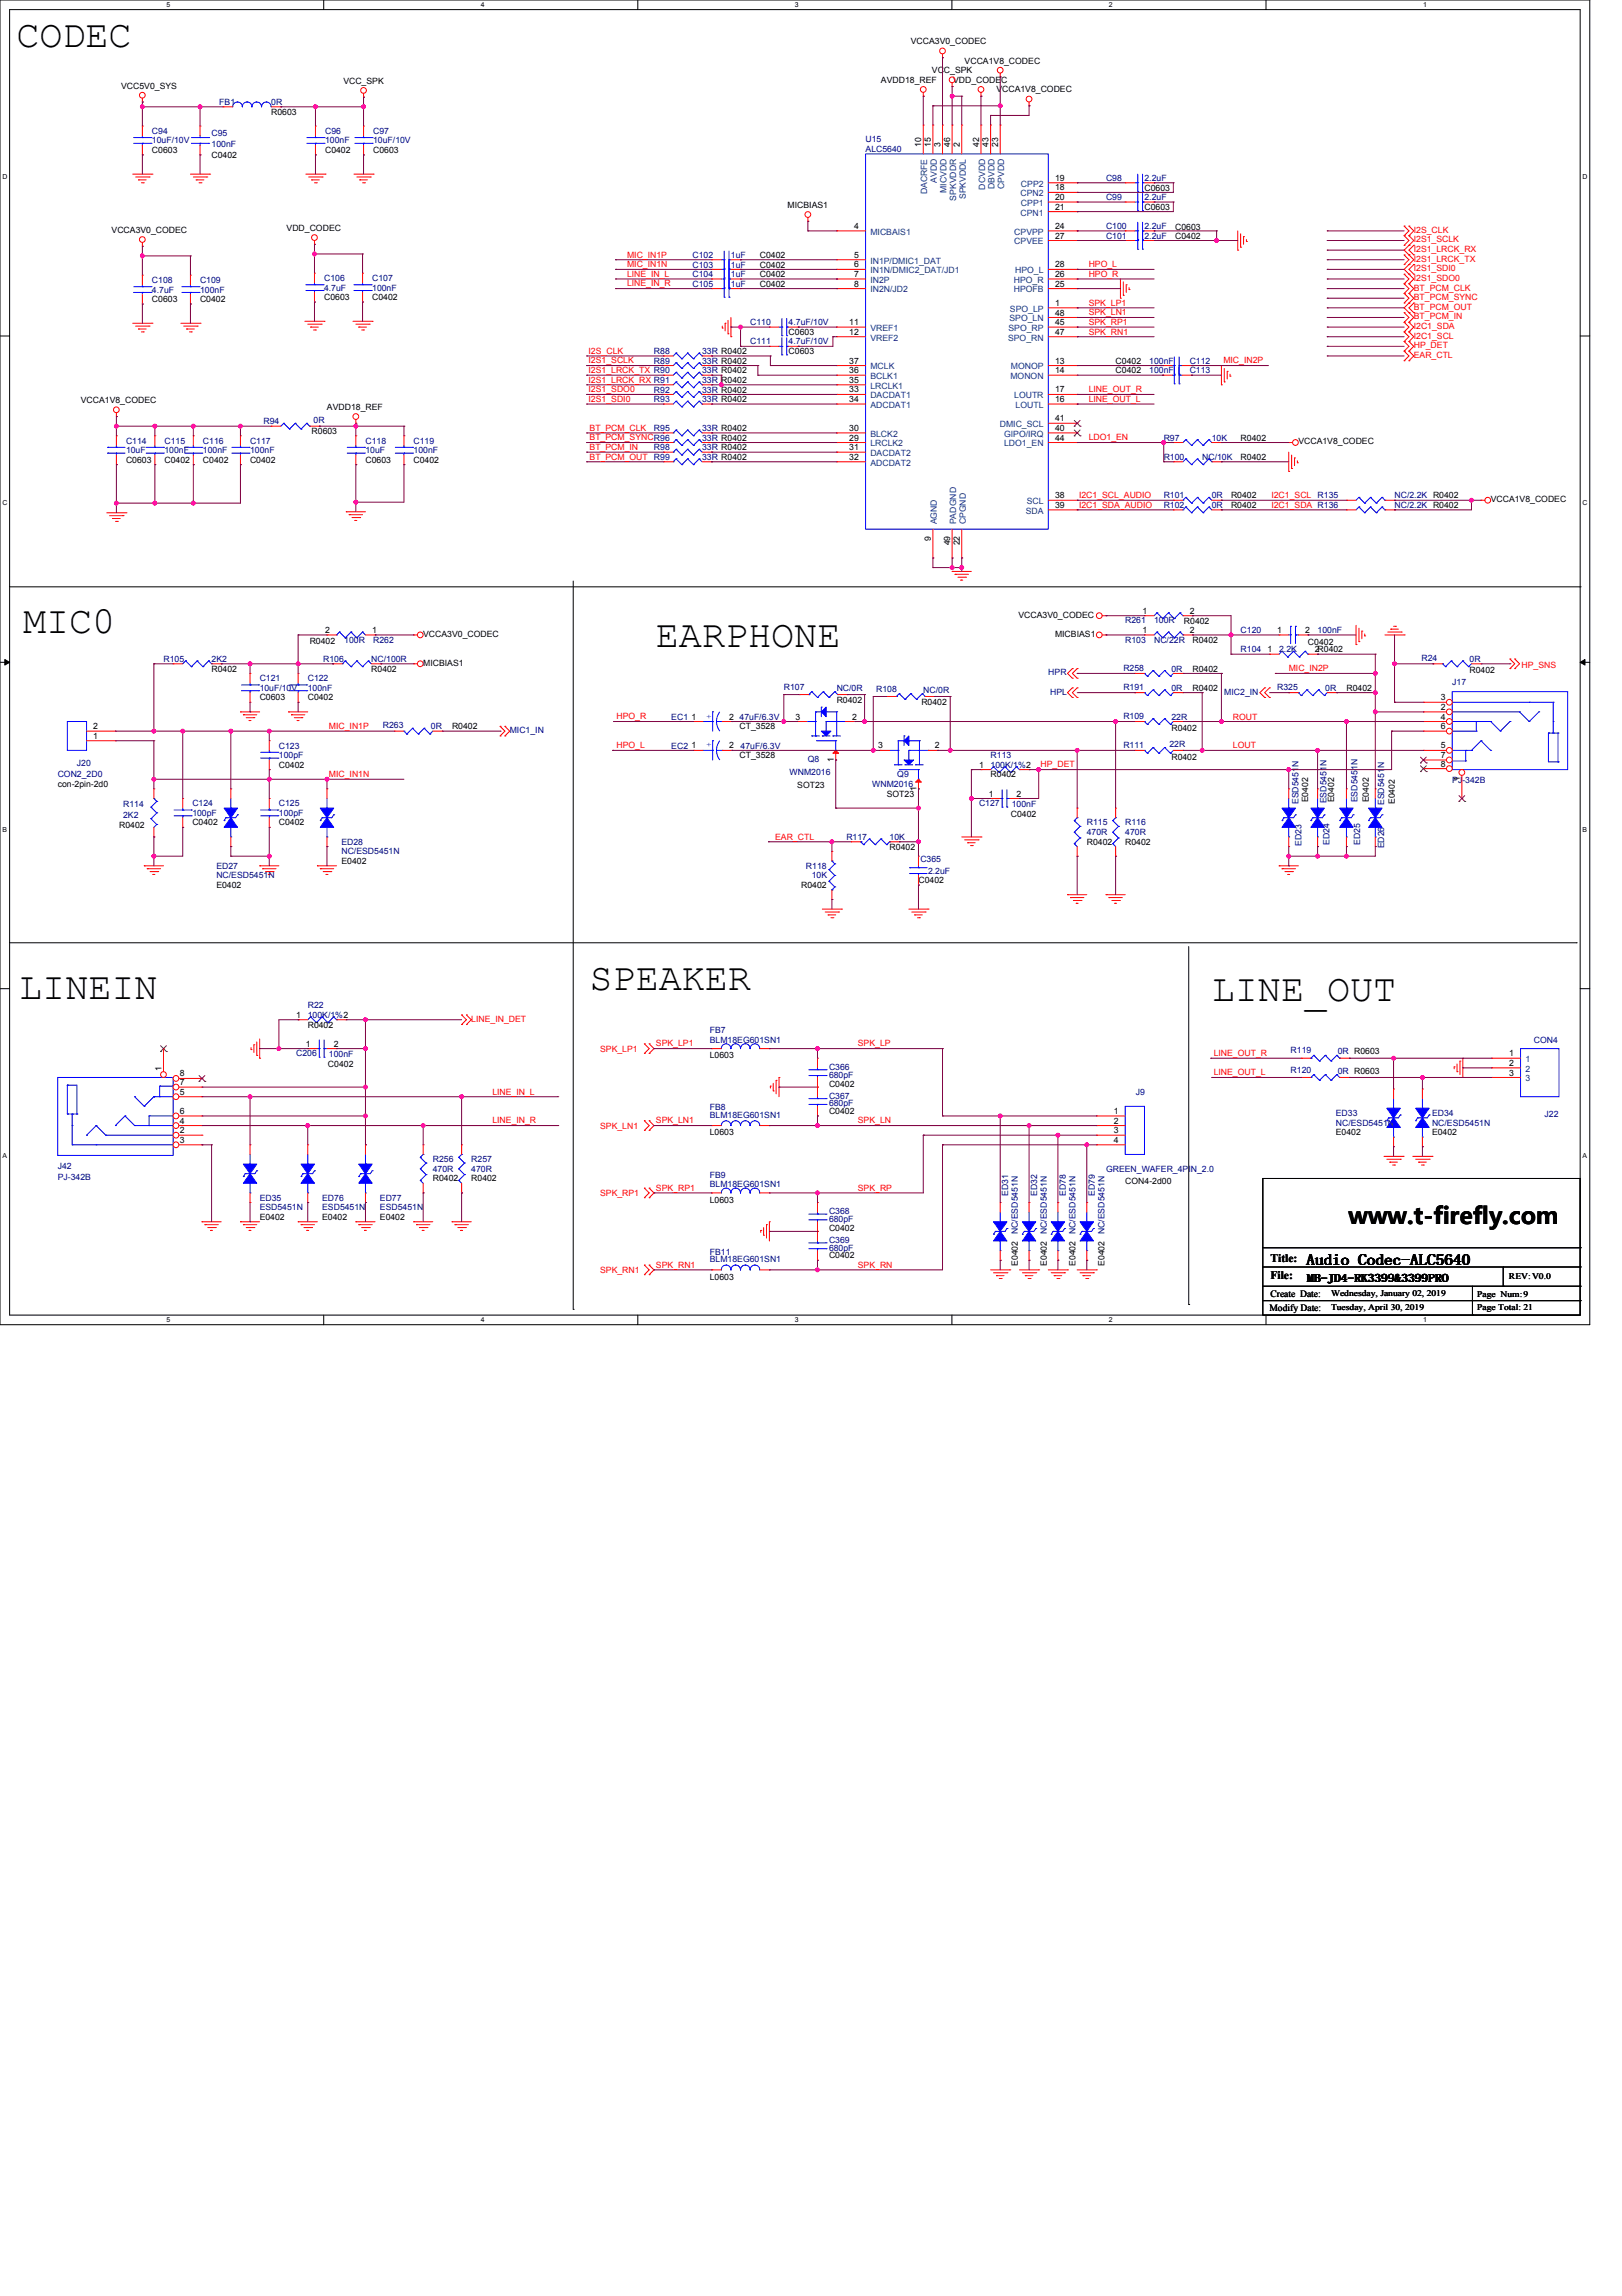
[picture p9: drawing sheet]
<svg xmlns="http://www.w3.org/2000/svg" width="210mm" height="297mm" viewBox="0 0 210 297" stroke-linecap="round" stroke-linejoin="round" font-family="sans-serif">
<defs><g id="words">
<g font-size="5">
<text x="2.1" y="6.1">CODEC</text>
<text x="3" y="81.9">MIC0</text>
<text x="84.9" y="83.7">EARPHONE</text>
<text x="2.5" y="129.2">LINEIN</text>
<text x="76.3" y="128.1">SPEAKER</text>
<text x="156.8" y="129.5">LINE_OUT</text>
</g>
<text font-size="3" x="174.5" y="158.4">www.t-firefly.com</text>
<text font-size="2" x="169.1" y="163.6">Audio Codec-ALC5640</text>
<g font-size="1.5">
<text x="164.4" y="163.3">Title:</text>
<text x="164.4" y="165.5">File:</text>
<text x="169.2" y="165.8">MB-JD4-RK3399&amp;3399PRO</text>
</g>
<g font-size="1.2">
<text x="164.4" y="167.8">Create Date:</text>
<text x="164.3" y="169.6">Modify Date:</text>
</g>
<g font-size="1.1">
<text x="117.9" y="5.7">VCCA3V0_CODEC</text>
<text x="15.7" y="11.5">VCC5V0_SYS</text>
<text x="44.4" y="10.8">VCC_SPK</text>
<text x="114" y="10.7">AVDD18_REF</text>
<text x="120.6" y="9.5">VCC_SPK</text>
<text x="123.3" y="10.7">VDD_CODEC</text>
<text x="124.8" y="8.2">VCCA1V8_CODEC</text>
<text x="128.9" y="12">VCCA1V8_CODEC</text>
<text x="35.1" y="14.8">R0603</text>
<text x="19.7" y="19.8">C0603</text>
<text x="27.4" y="20.4">C0402</text>
<text x="42.1" y="19.8">C0402</text>
<text x="48.3" y="19.8">C0603</text>
<text x="119.2" y="19" transform="rotate(-90 119.2 19)">10</text>
<text x="120.5" y="19" transform="rotate(-90 120.5 19)">15</text>
<text x="121.7" y="19" transform="rotate(-90 121.7 19)">3</text>
<text x="123" y="19" transform="rotate(-90 123 19)">46</text>
<text x="124.2" y="19" transform="rotate(-90 124.2 19)">2</text>
<text x="126.7" y="19" transform="rotate(-90 126.7 19)">42</text>
<text x="127.9" y="19" transform="rotate(-90 127.9 19)">43</text>
<text x="129.2" y="19" transform="rotate(-90 129.2 19)">23</text>
<text x="136.5" y="23.4">19</text>
<text x="37.1" y="29.9">VDD_CODEC</text>
<text x="101.9" y="26.9">MICBIAS1</text>
<text x="110.5" y="29.6">4</text>
<text x="136.5" y="29.6">24</text>
<text x="136.5" y="27.1">21</text>
<text x="136.5" y="25.9">20</text>
<text x="136.5" y="24.6">18</text>
<text x="148.1" y="27.1">C0603</text>
<text x="148.1" y="24.7">C0603</text>
<text x="152.1" y="29.8">C0603</text>
<text x="14.4" y="30.1">VCCA3V0_CODEC</text>
<text x="98.3" y="35.9">C0402</text>
<text x="98.3" y="33.4">C0402</text>
<text x="98.3" y="34.6">C0402</text>
<text x="110.5" y="33.4">5</text>
<text x="110.5" y="34.6">6</text>
<text x="110.5" y="35.8">7</text>
<text x="136.5" y="35.8">26</text>
<text x="136.5" y="34.6">28</text>
<text x="136.5" y="30.9">27</text>
<text x="152.1" y="30.9">C0402</text>
<text x="19.7" y="39.1">C0603</text>
<text x="25.9" y="39.1">C0402</text>
<text x="41.9" y="38.8">C0603</text>
<text x="48.2" y="38.8">C0402</text>
<text x="98.3" y="37.1">C0402</text>
<text x="110.5" y="37.1">8</text>
<text x="136.5" y="40.8">48</text>
<text x="136.5" y="39.6">1</text>
<text x="136.5" y="37.1">25</text>
<text x="102.1" y="45.8">C0603</text>
<text x="102.1" y="43.3">C0603</text>
<text x="109.9" y="42.1">11</text>
<text x="109.9" y="43.3">12</text>
<text x="109.9" y="47">37</text>
<text x="136.5" y="47">13</text>
<text x="136.5" y="43.3">47</text>
<text x="136.5" y="42.1">45</text>
<text x="144.4" y="47.1">C0402</text>
<text x="10.5" y="52.2">VCCA1V8_CODEC</text>
<text x="42.3" y="53">AVDD18_REF</text>
<text x="109.9" y="48.3">36</text>
<text x="109.9" y="49.5">35</text>
<text x="109.9" y="50.8">33</text>
<text x="109.9" y="52">34</text>
<text x="136.5" y="52">16</text>
<text x="136.5" y="50.8">17</text>
<text x="136.5" y="48.3">14</text>
<text x="144.4" y="48.3">C0402</text>
<text x="16.3" y="59.9">C0603</text>
<text x="21.3" y="59.9">C0402</text>
<text x="26.3" y="59.9">C0402</text>
<text x="32.4" y="59.9">C0402</text>
<text x="40.3" y="56.1">R0603</text>
<text x="47.3" y="59.9">C0603</text>
<text x="53.5" y="59.9">C0402</text>
<text x="109.9" y="55.8">30</text>
<text x="109.9" y="57">29</text>
<text x="109.9" y="58.2">31</text>
<text x="109.9" y="59.5">32</text>
<text x="136.5" y="57">44</text>
<text x="136.5" y="55.8">40</text>
<text x="136.5" y="54.5">41</text>
<text x="160.6" y="59.5">R0402</text>
<text x="160.6" y="57">R0402</text>
<text x="168" y="57.5">VCCA1V8_CODEC</text>
<text x="136.5" y="65.7">39</text>
<text x="136.5" y="64.5">38</text>
<text x="159.3" y="64.5">R0402</text>
<text x="159.3" y="65.7">R0402</text>
<text x="192.9" y="65">VCCA1V8_CODEC</text>
<text x="120.5" y="69.9" transform="rotate(-90 120.5 69.9)">9</text>
<text x="123" y="70.6" transform="rotate(-90 123 70.6)">49</text>
<text x="124.2" y="70.6" transform="rotate(-90 124.2 70.6)">22</text>
<text x="40.1" y="83.3">R0402</text>
<text x="42.1" y="81.9">2</text>
<text x="48.2" y="81.9">1</text>
<text x="54.8" y="82.4">VCCA3V0_CODEC</text>
<text x="131.8" y="79.9">VCCA3V0_CODEC</text>
<text x="136.5" y="82.4">MICBIAS1</text>
<text x="147.9" y="81.9">1</text>
<text x="147.9" y="79.4">1</text>
<text x="153.2" y="80.8">R0402</text>
<text x="154" y="81.9">2</text>
<text x="154" y="79.4">2</text>
<text x="154.3" y="83.1">R0402</text>
<text x="165.3" y="81.9">1</text>
<text x="168.9" y="81.9">2</text>
<text x="169.3" y="83.4">C0402</text>
<text x="27.4" y="86.9">R0402</text>
<text x="48" y="86.9">R0402</text>
<text x="54.8" y="86.1">MICBIAS1</text>
<text x="154.3" y="86.9">R0402</text>
<text x="154.3" y="89.4">R0402</text>
<text x="164" y="84.4">1</text>
<text x="170.1" y="84.4">2R0402</text>
<text x="174.2" y="89.4">R0402</text>
<text x="190.2" y="87.1">R0402</text>
<text x="12.1" y="95.6">1</text>
<text x="12.1" y="94.3">2</text>
<text x="33.6" y="90.6">C0603</text>
<text x="39.8" y="90.6">C0402</text>
<text x="58.5" y="94.3">R0402</text>
<text x="89.5" y="93.1">1</text>
<text x="94.3" y="93.1">2</text>
<text x="95.7" y="94.3">CT_3528</text>
<text x="102.9" y="93.1">3</text>
<text x="108.3" y="91">R0402</text>
<text x="110.3" y="93.1">2</text>
<text x="119.2" y="91.2">R0402</text>
<text x="151.6" y="94.6">R0402</text>
<text x="186.4" y="90.6">3</text>
<text x="186.4" y="93.1">4</text>
<text x="186.4" y="91.8">2</text>
<text x="186.4" y="94.3">6</text>
<text x="7.5" y="101.8">con-2pin-2d0</text>
<text x="36.1" y="99.3">C0402</text>
<text x="89.5" y="96.8">1</text>
<text x="94.3" y="96.8">2</text>
<text x="95.7" y="98.1">CT_3528</text>
<text x="103.2" y="101.9">SOT23</text>
<text x="107.9" y="98.6" transform="rotate(-90 107.9 98.6)">1</text>
<text x="113.6" y="96.8">3</text>
<text x="121" y="96.8">2</text>
<text x="126.7" y="99.3">1</text>
<text x="128.2" y="100.6">R0402</text>
<text x="151.6" y="98.3">R0402</text>
<text x="186.4" y="96.8">5</text>
<text x="186.4" y="98.1">7</text>
<text x="186.4" y="99.2">8</text>
<text x="188.9" y="101.1" transform="rotate(-90 188.9 101.1)">1</text>
<text x="15.4" y="107.2">R0402</text>
<text x="24.9" y="106.8">C0402</text>
<text x="36.1" y="106.8">C0402</text>
<text x="114.8" y="103.1">SOT23</text>
<text x="118.6" y="102.3" transform="rotate(-90 118.6 102.3)">1</text>
<text x="127.9" y="103">1</text>
<text x="130.8" y="105.7">C0402</text>
<text x="131.6" y="103">2</text>
<text x="169.3" y="103.8" transform="rotate(-90 169.3 103.8)">E0402</text>
<text x="172.7" y="103.8" transform="rotate(-90 172.7 103.8)">E0402</text>
<text x="177.1" y="103.8" transform="rotate(-90 177.1 103.8)">E0402</text>
<text x="180.5" y="104.1" transform="rotate(-90 180.5 104.1)">E0402</text>
<text x="44.2" y="111.8">E0402</text>
<text x="115.1" y="109.9">R0402</text>
<text x="140.6" y="109.3">R0402</text>
<text x="145.6" y="109.3">R0402</text>
<text x="28" y="114.9">E0402</text>
<text x="103.7" y="114.9">R0402</text>
<text x="118.9" y="114.3">C0402</text>
<text x="38.3" y="131.7">1</text>
<text x="39.6" y="135.4">1</text>
<text x="39.8" y="132.9">R0402</text>
<text x="43.2" y="135.4">2</text>
<text x="91.9" y="136.9">L0603</text>
<text x="195.3" y="136.7">1</text>
<text x="195.3" y="137.9">2</text>
<text x="20.9" y="138.5" transform="rotate(-90 20.9 138.5)">1</text>
<text x="23.3" y="141.6">5</text>
<text x="23.3" y="140.4">7</text>
<text x="23.3" y="139.3">8</text>
<text x="42.4" y="138">C0402</text>
<text x="107.3" y="140.6">C0402</text>
<text x="195.3" y="139.1">3</text>
<text x="23.3" y="147.9">3</text>
<text x="23.3" y="145.4">4</text>
<text x="23.3" y="146.6">2</text>
<text x="23.3" y="144.1">6</text>
<text x="91.9" y="146.9">L0603</text>
<text x="107.3" y="144.1">C0402</text>
<text x="144.1" y="144.1">1</text>
<text x="144.1" y="145.4">2</text>
<text x="144.1" y="146.6">3</text>
<text x="144.1" y="147.9">4</text>
<text x="172.9" y="146.9">E0402</text>
<text x="185.3" y="146.9">E0402</text>
<text x="56" y="152.8">R0402</text>
<text x="61" y="152.8">R0402</text>
<text x="91.9" y="155.6">L0603</text>
<text x="145.6" y="153.2">CON4-2d00</text>
<text x="33.6" y="157.8">E0402</text>
<text x="41.7" y="157.8">E0402</text>
<text x="49.2" y="157.8">E0402</text>
<text x="107.3" y="159.3">C0402</text>
<text x="91.9" y="165.5">L0603</text>
<text x="107.3" y="162.8">C0402</text>
<text x="131.7" y="163.8" transform="rotate(-90 131.7 163.8)">E0402</text>
<text x="135.5" y="163.8" transform="rotate(-90 135.5 163.8)">E0402</text>
<text x="139.2" y="163.8" transform="rotate(-90 139.2 163.8)">E0402</text>
<text x="142.9" y="163.8" transform="rotate(-90 142.9 163.8)">E0402</text>
<text x="172.3" y="167.6">Wednesday, January 02, 2019</text>
<text x="191.2" y="167.8">Page Num:9</text>
<text x="195.3" y="165.5">REV:V0.0</text>
<text x="172.3" y="169.5">Tuesday, April 30, 2019</text>
<text x="191.2" y="169.5">Page Total: 21</text>
</g>
<g font-size="1.1" fill="#000080">
<text x="19.7" y="17.3">C94</text>
<text x="27.4" y="17.6">C95</text>
<text x="28.4" y="13.6">FB1</text>
<text x="35.1" y="13.6">0R</text>
<text x="42.1" y="17.3">C96</text>
<text x="48.3" y="17.3">C97</text>
<text x="19.7" y="18.6">10uF/10V</text>
<text x="27.4" y="19.1">100nF</text>
<text x="42.1" y="18.6">100nF</text>
<text x="48.3" y="18.6">10uF/10V</text>
<text x="112" y="18.4">U15</text>
<text x="112" y="19.7">ALC5640</text>
<text x="143.1" y="23.4">C98</text>
<text x="148.1" y="23.4">2.2uF</text>
<text x="143.1" y="25.9">C99</text>
<text x="143.1" y="29.6">C100</text>
<text x="148.1" y="29.6">2.2uF</text>
<text x="148.1" y="25.9">2.2uF</text>
<text x="89.6" y="35.9">C104</text>
<text x="89.6" y="33.4">C102</text>
<text x="89.6" y="34.6">C103</text>
<text x="94.6" y="35.9">1uF</text>
<text x="94.6" y="33.4">1uF</text>
<text x="94.6" y="34.6">1uF</text>
<text x="143.1" y="30.9">C101</text>
<text x="148.1" y="30.9">2.2uF</text>
<text x="19.7" y="36.6">C108</text>
<text x="19.7" y="37.8">4.7uF</text>
<text x="25.9" y="36.6">C109</text>
<text x="25.9" y="37.8">100nF</text>
<text x="41.9" y="36.3">C106</text>
<text x="41.9" y="37.6">4.7uF</text>
<text x="48.2" y="36.3">C107</text>
<text x="48.2" y="37.6">100nF</text>
<text x="89.6" y="37.1">C105</text>
<text x="94.6" y="37.1">1uF</text>
<text x="84.6" y="47.1">R89</text>
<text x="84.6" y="45.8">R88</text>
<text x="90.9" y="47.1">33R R0402</text>
<text x="90.9" y="45.8">33R R0402</text>
<text x="97.1" y="44.6">C111</text>
<text x="97.1" y="42.1">C110</text>
<text x="102.1" y="44.6">4.7uF/10V</text>
<text x="102.1" y="42.1">4.7uF/10V</text>
<text x="148.7" y="47.1">100nF</text>
<text x="154" y="47.1">C112</text>
<text x="84.6" y="50.8">R92</text>
<text x="84.6" y="52">R93</text>
<text x="90.9" y="48.3">33R R0402</text>
<text x="90.9" y="50.8">33R R0402</text>
<text x="90.9" y="52">33R R0402</text>
<text x="90.9" y="49.5">33R R0402</text>
<text x="148.7" y="48.3">100nF</text>
<text x="154" y="48.3">C113</text>
<text x="16.3" y="57.4">C114</text>
<text x="16.3" y="58.6">10uF</text>
<text x="21.3" y="57.4">C115</text>
<text x="21.3" y="58.6">100nF</text>
<text x="26.3" y="57.4">C116</text>
<text x="26.3" y="58.6">100nF</text>
<text x="32.4" y="57.4">C117</text>
<text x="32.4" y="58.6">100nF</text>
<text x="34.1" y="54.9">R94</text>
<text x="40.6" y="54.8">0R</text>
<text x="47.3" y="57.4">C118</text>
<text x="47.3" y="58.6">10uF</text>
<text x="53.5" y="57.4">C119</text>
<text x="53.5" y="58.6">100nF</text>
<text x="84.6" y="55.8">R95</text>
<text x="84.6" y="59.5">R99</text>
<text x="84.6" y="58.3">R98</text>
<text x="90.9" y="55.8">33R R0402</text>
<text x="90.9" y="59.5">33R R0402</text>
<text x="90.9" y="57">33R R0402</text>
<text x="90.9" y="58.3">33R R0402</text>
<text x="150.6" y="59.5">R100</text>
<text x="150.6" y="57">R97</text>
<text x="155.6" y="59.5">NC/10K</text>
<text x="156.8" y="57">10K</text>
<text x="150.6" y="64.5">R101</text>
<text x="150.6" y="65.7">R102</text>
<text x="156.8" y="64.5">0R</text>
<text x="156.8" y="65.7">0R</text>
<text x="170.5" y="64.5">R135</text>
<text x="180.5" y="64.5">NC/2.2K R0402</text>
<text x="180.5" y="65.7">NC/2.2K R0402</text>
<text x="44.6" y="83.1">100R</text>
<text x="48.3" y="83.1">R262</text>
<text x="145.6" y="83.1">R103</text>
<text x="145.6" y="80.7">R261</text>
<text x="149.4" y="83.1">NC/22R</text>
<text x="149.4" y="80.7">100R</text>
<text x="160.6" y="81.9">C120</text>
<text x="170.5" y="81.9">100nF</text>
<text x="21.2" y="85.6">R105</text>
<text x="27.4" y="85.6">2K2</text>
<text x="33.6" y="88.1">C121</text>
<text x="33.6" y="89.4">10uF/10V</text>
<text x="39.8" y="88.1">C122</text>
<text x="39.8" y="89.4">100nF</text>
<text x="41.8" y="85.6">R106</text>
<text x="48" y="85.6">NC/100R</text>
<text x="101.4" y="89.2">R107</text>
<text x="108.3" y="89.4">NC/0R</text>
<text x="113.4" y="89.5">R108</text>
<text x="119.5" y="89.6">NC/0R</text>
<text x="135.7" y="87.4">HPR</text>
<text x="135.9" y="89.9">HPL</text>
<text x="145.4" y="86.8">R258</text>
<text x="145.4" y="89.2">R191</text>
<text x="151.6" y="86.9">0R</text>
<text x="151.6" y="89.4">0R</text>
<text x="158.4" y="89.9">MIC2_IN</text>
<text x="160.6" y="84.4">R104</text>
<text x="165.3" y="89.2">R325</text>
<text x="165.5" y="84.4">2.2K</text>
<text x="171.5" y="89.4">0R</text>
<text x="184" y="85.5">R24</text>
<text x="187.9" y="88.6">J17</text>
<text x="190.2" y="85.6">0R</text>
<text x="49.5" y="94.2">R263</text>
<text x="55.8" y="94.3">0R</text>
<text x="66" y="94.8">MIC1_IN</text>
<text x="86.9" y="93.1">EC1</text>
<text x="95.7" y="93.1">47uF/6.3V</text>
<text x="145.4" y="93">R109</text>
<text x="151.6" y="93.1">22R</text>
<text x="7.5" y="100.6">CON2_2D0</text>
<text x="10" y="99.1">J20</text>
<text x="36.1" y="96.8">C123</text>
<text x="36.1" y="98.1">100pF</text>
<text x="86.9" y="96.8">EC2</text>
<text x="95.8" y="96.8">47uF/6.3V</text>
<text x="102.2" y="100.3">WNM2016</text>
<text x="104.5" y="98.6">Q8</text>
<text x="112.9" y="101.8">WNM2016</text>
<text x="116.1" y="100.6">Q9</text>
<text x="128.2" y="98.1">R113</text>
<text x="128.2" y="99.3">100K/1%2</text>
<text x="145.4" y="96.7">R111</text>
<text x="151.3" y="96.6">22R</text>
<text x="187.9" y="101.3">PJ-342B</text>
<text x="15.9" y="104.4">R114</text>
<text x="15.9" y="105.8">2K2</text>
<text x="24.9" y="104.3">C124</text>
<text x="24.9" y="105.5">100pF</text>
<text x="36.1" y="104.3">C125</text>
<text x="36.1" y="105.5">100pF</text>
<text x="126.7" y="104.3">C127</text>
<text x="130.9" y="104.4">100nF</text>
<text x="140.6" y="106.8">R115</text>
<text x="145.6" y="106.8">R116</text>
<text x="168.1" y="104.1" transform="rotate(-90 168.1 104.1)">ESD5451N</text>
<text x="171.7" y="103.9" transform="rotate(-90 171.7 103.9)">ESD5451N</text>
<text x="175.7" y="103.8" transform="rotate(-90 175.7 103.8)">ESD5451N</text>
<text x="179.1" y="104.2" transform="rotate(-90 179.1 104.2)">ESD5451N</text>
<text x="28" y="112.4">ED27</text>
<text x="28" y="113.6">NC/ESD5451N</text>
<text x="44.2" y="109.3">ED28</text>
<text x="44.2" y="110.5">NC/ESD5451N</text>
<text x="104.3" y="112.4">R118</text>
<text x="105" y="113.6">10K</text>
<text x="109.5" y="108.7">R117</text>
<text x="115.1" y="108.7">10K</text>
<text x="119.1" y="111.5">C365</text>
<text x="120.1" y="113">2.2uF</text>
<text x="140.6" y="108">470R</text>
<text x="145.6" y="108">470R</text>
<text x="168.4" y="109.4" transform="rotate(-90 168.4 109.4)">ED23</text>
<text x="172" y="109.3" transform="rotate(-90 172 109.3)">ED24</text>
<text x="176" y="109.3" transform="rotate(-90 176 109.3)">ED25</text>
<text x="179.1" y="109.8" transform="rotate(-90 179.1 109.8)">ED26</text>
<text x="39.8" y="130.4">R22</text>
<text x="39.8" y="131.7">100K/1%2</text>
<text x="38.3" y="136.7">C206</text>
<text x="42.6" y="136.8">100nF</text>
<text x="91.9" y="133.7">FB7</text>
<text x="91.9" y="134.9">BLM18EG601SN1</text>
<text x="167" y="136.3">R119</text>
<text x="173.1" y="136.4">0R R0603</text>
<text x="198.5" y="134.9">CON4</text>
<text x="91.9" y="143.6">FB8</text>
<text x="107.3" y="138.4">C366</text>
<text x="107.3" y="139.4">680pF</text>
<text x="107.3" y="142.1">C367</text>
<text x="107.3" y="143.1">680pF</text>
<text x="147" y="141.6">J9</text>
<text x="167" y="138.8">R120</text>
<text x="173.1" y="138.9">0R R0603</text>
<text x="91.9" y="144.6">BLM18EG601SN1</text>
<text x="172.9" y="144.4">ED33</text>
<text x="172.9" y="145.6">NC/ESD5451N</text>
<text x="185.3" y="144.4">ED34</text>
<text x="185.3" y="145.6">NC/ESD5451N</text>
<text x="199.9" y="144.5">J22</text>
<text x="7.5" y="151.2">J42</text>
<text x="7.5" y="152.7">PJ-342B</text>
<text x="33.6" y="155.3">ED35</text>
<text x="41.7" y="155.3">ED76</text>
<text x="49.2" y="155.3">ED77</text>
<text x="56" y="150.4">R256</text>
<text x="56" y="151.6">470R</text>
<text x="61" y="150.4">R257</text>
<text x="61" y="151.6">470R</text>
<text x="91.9" y="152.3">FB9</text>
<text x="91.9" y="153.6">BLM18EG601SN1</text>
<text x="130.5" y="154.7" transform="rotate(-90 130.5 154.7)">ED31</text>
<text x="134.2" y="154.7" transform="rotate(-90 134.2 154.7)">ED32</text>
<text x="137.9" y="154.7" transform="rotate(-90 137.9 154.7)">ED78</text>
<text x="141.7" y="154.7" transform="rotate(-90 141.7 154.7)">ED79</text>
<text x="143.1" y="151.6">GREEN_WAFER_4PIN_2.0</text>
<text x="33.6" y="156.6">ESD5451N</text>
<text x="41.7" y="156.6">ESD5451N</text>
<text x="49.2" y="156.6">ESD5451N</text>
<text x="107.3" y="160.8">C369</text>
<text x="107.3" y="161.8">680pF</text>
<text x="107.3" y="157.1">C368</text>
<text x="107.3" y="158.1">680pF</text>
<text x="131.7" y="159.7" transform="rotate(-90 131.7 159.7)">NC/ESD5451N</text>
<text x="135.5" y="159.7" transform="rotate(-90 135.5 159.7)">NC/ESD5451N</text>
<text x="139.2" y="159.7" transform="rotate(-90 139.2 159.7)">NC/ESD5451N</text>
<text x="142.9" y="159.7" transform="rotate(-90 142.9 159.7)">NC/ESD5451N</text>
<text x="91.9" y="162.3">FB11</text>
<text x="91.9" y="163.3">BLM18EG601SN1</text>
</g>
<g font-size="1.1" fill="#004080">
<text x="121.2" y="23.7" transform="rotate(-90 121.2 23.7)">AVDD</text>
<text x="120" y="25.2" transform="rotate(-90 120 25.2)">DACRFE</text>
<text x="122.5" y="25" transform="rotate(-90 122.5 25)">MICVDD</text>
<text x="123.7" y="26" transform="rotate(-90 123.7 26)">SPKVDDR</text>
<text x="125" y="25.8" transform="rotate(-90 125 25.8)">SPKVDDL</text>
<text x="127.5" y="24.5" transform="rotate(-90 127.5 24.5)">DCVDD</text>
<text x="128.7" y="24.5" transform="rotate(-90 128.7 24.5)">DBVDD</text>
<text x="130" y="24.5" transform="rotate(-90 130 24.5)">CPVDD</text>
<text x="132.1" y="27.9">CPN1</text>
<text x="132.1" y="25.4">CPN2</text>
<text x="132.1" y="26.6">CPP1</text>
<text x="132.1" y="24.1">CPP2</text>
<text x="112.6" y="30.4">MICBAIS1</text>
<text x="112.6" y="34.1">IN1P/DMIC1_DAT</text>
<text x="112.6" y="35.4">IN1N/DMIC2_DAT/JD1</text>
<text x="131.3" y="31.6">CPVEE</text>
<text x="131.3" y="30.4">CPVPP</text>
<text x="131.4" y="35.4">HPO_L</text>
<text x="112.6" y="36.6">IN2P</text>
<text x="112.6" y="37.8">IN2N/JD2</text>
<text x="130.6" y="41.6">SPO_LN</text>
<text x="130.7" y="40.3">SPO_LP</text>
<text x="131.2" y="37.8">HPOFB</text>
<text x="131.2" y="36.6">HPO_R</text>
<text x="112.6" y="42.8">VREF1</text>
<text x="112.6" y="44.1">VREF2</text>
<text x="112.6" y="47.8">MCLK</text>
<text x="130.4" y="44.1">SPO_RN</text>
<text x="130.5" y="42.8">SPO_RP</text>
<text x="130.8" y="47.8">MONOP</text>
<text x="112.6" y="49">BCLK1</text>
<text x="112.6" y="50.3">LRCLK1</text>
<text x="112.6" y="51.5">DACDAT1</text>
<text x="112.6" y="52.8">ADCDAT1</text>
<text x="130.8" y="49">MONON</text>
<text x="131.2" y="51.5">LOUTR</text>
<text x="131.4" y="52.8">LOUTL</text>
<text x="112.6" y="56.5">BLCK2</text>
<text x="112.6" y="57.8">LRCLK2</text>
<text x="112.6" y="59">DACDAT2</text>
<text x="129.4" y="55.3">DMIC_SCL</text>
<text x="129.9" y="57.8">LDO1_EN</text>
<text x="129.9" y="56.5">GIPO/IRQ</text>
<text x="112.6" y="60.2">ADCDAT2</text>
<text x="132.9" y="65.2">SCL</text>
<text x="121.2" y="67.8" transform="rotate(-90 121.2 67.8)">AGND</text>
<text x="123.7" y="67.8" transform="rotate(-90 123.7 67.8)">PADGND</text>
<text x="125" y="67.8" transform="rotate(-90 125 67.8)">CPGND</text>
<text x="132.7" y="66.5">SDA</text>
<text x="197.4" y="137.4">1</text>
<text x="197.4" y="138.7">2</text>
<text x="197.4" y="139.9">3</text>
</g>
<g font-size="1.1" fill="#f00">
<text x="81.1" y="34.6">MIC_IN1N</text>
<text x="81.1" y="33.3">MIC_IN1P</text>
<text x="81.1" y="35.8">LINE_IN_L</text>
<text x="140.9" y="34.6">HPO_L</text>
<text x="140.9" y="35.8">HPO_R</text>
<text x="183" y="31.4">I2S1_SCLK</text>
<text x="183" y="33.9">I2S1_LRCK_TX</text>
<text x="183" y="32.6">I2S1_LRCK_RX</text>
<text x="183" y="35.1">I2S1_SDI0</text>
<text x="183" y="30.1">I2S_CLK</text>
<text x="81.1" y="37.1">LINE_IN_R</text>
<text x="140.9" y="39.5">SPK_LP1</text>
<text x="140.9" y="40.8">SPK_LN1</text>
<text x="183" y="38.8">BT_PCM_SYNC</text>
<text x="183" y="41.3">BT_PCM_IN</text>
<text x="183" y="40.1">BT_PCM_OUT</text>
<text x="183" y="37.6">BT_PCM_CLK</text>
<text x="183" y="36.3">I2S1_SDO0</text>
<text x="76.2" y="47">I2S1_SCLK</text>
<text x="76.2" y="45.8">I2S_CLK</text>
<text x="140.9" y="42">SPK_RP1</text>
<text x="140.9" y="43.3">SPK_RN1</text>
<text x="158.3" y="47">MIC_IN2P</text>
<text x="183" y="45.1">HP_DET</text>
<text x="183" y="46.3">EAR_CTL</text>
<text x="183" y="43.8">I2C1_SCL</text>
<text x="183" y="42.6">I2C1_SDA</text>
<text x="76.2" y="50.7">I2S1_SDO0</text>
<text x="76.2" y="52">I2S1_SDI0</text>
<text x="76.2" y="48.3">I2S1_LRCK_TX R90</text>
<text x="76.2" y="49.5">I2S1_LRCK_RX R91</text>
<text x="140.9" y="52">LINE_OUT_L</text>
<text x="140.9" y="50.7">LINE_OUT_R</text>
<text x="76.3" y="55.7">BT_PCM_CLK</text>
<text x="76.3" y="57">BT_PCM_SYNCR96</text>
<text x="76.3" y="58.2">BT_PCM_IN</text>
<text x="76.3" y="59.5">BT_PCM_OUT</text>
<text x="140.9" y="57">LDO1_EN</text>
<text x="139.6" y="65.7">I2C1_SDA_AUDIO</text>
<text x="139.6" y="64.4">I2C1_SCL_AUDIO</text>
<text x="164.5" y="65.7">I2C1_SDA R136</text>
<text x="164.5" y="64.4">I2C1_SCL</text>
<text x="166.8" y="86.8">MIC_IN2P</text>
<text x="196.9" y="86.4">HP_SNS</text>
<text x="42.6" y="94.3">MIC_IN1P</text>
<text x="79.8" y="93.1">HPO_R</text>
<text x="159.6" y="93.1">ROUT</text>
<text x="42.6" y="100.5">MIC_IN1N</text>
<text x="79.8" y="96.8">HPO_L</text>
<text x="134.7" y="99.3">HP_DET</text>
<text x="159.6" y="96.8">LOUT</text>
<text x="100.3" y="108.6">EAR_CTL</text>
<text x="61" y="132.2">LINE_IN_DET</text>
<text x="77.7" y="136">SPK_LP1</text>
<text x="84.9" y="135.4">SPK_LP1</text>
<text x="111" y="135.4">SPK_LP</text>
<text x="157.1" y="136.6">LINE_OUT_R</text>
<text x="63.7" y="141.6">LINE_IN_L</text>
<text x="157.1" y="139.1">LINE_OUT_L</text>
<text x="63.7" y="145.3">LINE_IN_R</text>
<text x="77.7" y="146">SPK_LN1</text>
<text x="84.9" y="145.3">SPK_LN1</text>
<text x="111" y="145.3">SPK_LN</text>
<text x="77.7" y="154.7">SPK_RP1</text>
<text x="84.9" y="154.1">SPK_RP1</text>
<text x="111" y="154.1">SPK_RP</text>
<text x="77.7" y="164.7">SPK_RN1</text>
<text x="84.9" y="164">SPK_RN1</text>
<text x="111" y="164">SPK_RN</text>
</g>
<g font-size="1.1" fill="#00f">
<text x="92.1" y="93" transform="rotate(-90 92.1 93)">+</text>
<text x="92.1" y="96.7" transform="rotate(-90 92.1 96.7)">+</text>
</g>
<g font-size=".9">
<text x="21.6" y=".9">5</text>
<text x="62.2" y=".9">4</text>
<text x="102.9" y=".9">3</text>
<text x="143.5" y=".9">2</text>
<text x="184.2" y=".9">1</text>
<text x=".3" y="23.2">D</text>
<text x="204.8" y="23.2">D</text>
<text x=".3" y="65.4">C</text>
<text x="204.8" y="65.4">C</text>
<text x=".3" y="107.6">B</text>
<text x="204.8" y="107.6">B</text>
<text x=".3" y="149.8">A</text>
<text x="204.8" y="149.8">A</text>
<text x="21.6" y="171.1">5</text>
<text x="62.2" y="171.1">4</text>
<text x="102.9" y="171.1">3</text>
<text x="143.5" y="171.1">2</text>
<text x="184.2" y="171.1">1</text>
</g>
</g></defs>
<path d="M0 0h205.7v171.4h-205.7zM1.2 1.2h203.3v168.9h-203.3z" fill="none" stroke="#000" stroke-width=".13"/>
<g fill="#fff">
<path d="M21.6 .1h.5v1h-.5z"/>
<path d="M21.6 170.3h.5v1h-.5z"/>
</g>
<path d="M41.9 0v1.2M41.9 170.1v1.3" fill="none" stroke="#000" stroke-width=".13"/>
<g fill="#fff">
<path d="M62.2 .1h.5v1h-.5z"/>
<path d="M62.2 170.3h.5v1h-.5z"/>
</g>
<path d="M82.5 0v1.2M82.5 170.1v1.3" fill="none" stroke="#000" stroke-width=".13"/>
<g fill="#fff">
<path d="M102.9 .1h.5v1h-.5z"/>
<path d="M102.9 170.3h.5v1h-.5z"/>
</g>
<path d="M123.2 0v1.2M123.2 170.1v1.3" fill="none" stroke="#000" stroke-width=".13"/>
<g fill="#fff">
<path d="M143.5 .1h.5v1h-.5z"/>
<path d="M143.5 170.3h.5v1h-.5z"/>
</g>
<path d="M163.8 0v1.2M163.8 170.1v1.3" fill="none" stroke="#000" stroke-width=".13"/>
<g fill="#fff">
<path d="M184.2 .1h.5v1h-.5z"/>
<path d="M184.2 170.3h.5v1h-.5z"/>
<path d="M.3 22.4h.7v.9h-.7z"/>
<path d="M204.8 22.4h.6v.9h-.6z"/>
<path d="M.3 64.6h.7v1h-.7z"/>
<path d="M204.8 64.6h.6v1h-.6z"/>
</g>
<path d="M0 43.5h1.2M204.5 43.5h1.2" fill="none" stroke="#000" stroke-width=".13"/>
<g fill="#fff">
<path d="M.3 106.8h.6v1h-.6z"/>
<path d="M204.8 106.8h.6v1h-.6z"/>
</g>
<path d="M0 85.7h1.2M.6 85.3l.6 .4-.6 .3zM204.5 85.7l.6-.4v.7zM204.5 85.7h1.2" fill="none" stroke="#000" stroke-width=".13"/>
<path d="M.6 85.3l.6 .4-.6 .3zM204.5 85.7l.6-.4v.7z" fill="#000"/>
<g fill="#fff">
<path d="M.3 149h.6v1h-.6z"/>
<path d="M204.8 149h.6v1h-.6z"/>
</g>
<g fill="none" stroke="#000" stroke-width=".13">
<path d="M1.2 75.9h203.3M74.2 75.2v94.2M204.5 75.9h.1M0 127.9h1.2M1.2 122h202.8M153.8 122.5v46.3M204 122h.1M204.5 127.9h1.2M163.4 152.5h41.1v17.6h-41.1zM74.2 169.4h.1M153.8 168.8h.1M163.4 161.4h41.1"/>
<path d="M163.4 163.9h41.1M163.4 166.4h41.1M163.4 168.3h41.1M190.6 170.1h.1M190.6 166.4v3.7M194.5 166.4h.1M194.5 163.9v2.5M204.5 161.4h.1M204.5 163.9h.1M204.5 166.4h.1M204.5 168.3h.1"/>
</g>
<g fill="none" stroke="#f00" stroke-width=".13">
<path d="M18.4 13.2h.1M18.4 12.7v.5M47 12.6h.1M47 12.1v.5M119.5 12.4h.1M119.5 12v.4M122 7.5h.1M122 7v.5M123.2 11.2h.1M123.2 10.7v.5M126.9 12.4h.1M126.9 12v.4"/>
<path d="M129.4 10h.1M129.4 9.5v.5M133.2 13.7h.1M133.2 13.2v.5M17.2 22.5h2.5M17.6 22.9h1.7M17.9 23.3h.1M17.9 23.3h1M18.3 23.6h.2M18.4 31.9h.1M18.4 31.4v.5M18.5 23.6h.1"/>
<path d="M19.3 22.9h.1M19.7 22.5h.1M24.6 22.5h2.5M25 22.9h1.8M25.4 23.3h.1M25.4 23.3h1M25.8 23.6h.2M26 23.6h.1M26.8 22.9h.1M27.1 22.5h.1M39.6 22.5h2.5M40 22.9h1.7"/>
<path d="M40.3 23.3h.1M40.3 23.3h1M40.7 31.6h.1M40.7 23.6h.2M40.7 31.1v.5M40.9 23.6h.1M41.7 22.9h.1M42.1 22.5h.1M45.8 22.5h2.5M46.2 22.9h1.7M46.5 23.3h.1M46.5 23.3h1"/>
<path d="M46.9 23.6h.3M47.2 23.6h.1M47.9 22.9h.1M48.3 22.5h.1M104.5 28.6h.1M104.5 28.1v.5M145 38.6h.1M145 36.1v2.5M145.4 38.2h.1M145.4 36.5v1.7M145.7 36.8h.1M145.7 36.8v1"/>
<path d="M146.1 37.5h.1M146.1 37.2v.3M160.2 32.4h.1M160.2 29.9v2.5M160.6 32h.1M160.6 30.2v1.8M160.9 30.6h.1M160.9 30.6v1M161.3 31.2h.1M161.3 31v.2M181.7 39.2h.1M181.7 38h.1"/>
<path d="M181.7 36.7h.1M181.7 31.7h.1M181.7 30.5h.1M181.7 34.2h.1M181.7 33h.1M181.7 35.5h.1M181.7 29.2h.1M181.7 38l.6 .6-.6 .6M181.7 36.7l.6 .6-.6 .7M181.7 30.5l.6 .6-.6 .6M181.7 33l.6 .6-.6 .6M181.7 35.5l.6 .6-.6 .6"/>
<path d="M181.7 29.2l.6 .7-.6 .6M182.3 39.2h.1M182.3 38h.1M182.3 36.7h.1M182.3 31.7h.1M182.3 30.5h.1M182.3 34.2h.1M182.3 33h.1M182.3 35.5h.1M182.3 29.2h.1M182.3 38l.7 .6-1.3 1.2 1.3 1.3-.7 .6M182.3 36.7l.7 .6-.7 .7"/>
<path d="M182.3 30.5l.7 .6-1.3 1.3 1.3 1.2-1.3 1.2 1.3 1.3-.7 .6M182.3 29.2l.7 .7-.7 .6M183 39.2h.1M183 33h.1M183 31.7h.1M183 35.5h.1M183 34.2h.1M183 39.2l-.7 .6 .7 .6M183 31.7l-.7 .7 .7 .6M183 34.2l-.7 .6 .7 .7M15.1 53.9h.1M15.1 53.4v.5"/>
<path d="M17.2 41.8h2.5M17.6 42.2h1.7M17.9 42.6h.1M17.9 42.6h1M18.3 42.9h.2M18.5 42.9h.1M19.3 42.2h.1M19.7 41.8h.1M23.4 41.8h2.5M23.8 42.2h1.7M24.1 42.6h.1M24.1 42.6h1"/>
<path d="M24.5 42.9h.3M24.8 42.9h.1M25.5 42.2h.1M25.9 41.8h.1M39.5 41.6h2.4M39.8 41.9h1.8M40.2 42.3h.1M40.2 42.3h1M40.6 42.7h.2M40.8 42.7h.1M41.6 41.9h.1M41.9 41.6h.1"/>
<path d="M45.7 41.6h2.5M46.1 54.8h.1M46.1 41.9h1.7M46.1 54.3v.5M46.4 42.3h.1M46.4 42.3h1M46.8 42.7h.2M47 42.7h.1M47.8 41.9h.1M48.2 41.6h.1M93.5 42.4h.1M93.5 42.2v.2"/>
<path d="M93.8 41.8h.1M93.8 41.8v1M94.2 43.2h.1M94.2 41.4v1.8M94.6 43.6h.1M94.6 41.1v2.5M158.1 49.8h.1M158.1 47.3v2.5M158.4 49.4h.1M158.4 47.7v1.7M158.8 48h.1M158.8 48v1"/>
<path d="M159.2 48.7h.1M159.2 48.4v.3M166.8 57.3h.1M166.8 57.3h.5M166.8 58.5v2.5M167.2 58.9v1.7M167.5 59.2h.1M167.5 59.2v1M167.9 59.9h.1M167.9 59.6v.3M181.7 45.4h.1M181.7 44.2h.1"/>
<path d="M181.7 46.7h.1M181.7 41.7h.1M181.7 40.4h.1M181.7 42.9h.1M181.7 44.2l.6 .6-.6 .6M181.7 45.4l.6 .7-.6 .6M181.7 40.4l.6 .7-.6 .6M181.7 42.9l.6 .7-.6 .6M181.7 41.7l.6 .6-.6 .6M182.3 45.4h.1M182.3 44.2h.1M182.3 46.7h.1"/>
<path d="M182.3 41.7h.1M182.3 40.4h.1M182.3 42.9h.1M182.3 44.2l.7 .6-.7 .6M182.3 45.4l.7 .7-.7 .6M182.3 42.9l.7 .7-.7 .6M182.3 41.7l.7 .6-.7 .6M183 40.4h.1M13.8 66.3h2.5M14.2 66.7h1.7M14.6 67.1h.1M14.6 67.1h1"/>
<path d="M14.9 67.5h.3M15.2 67.5h.1M15.9 66.7h.1M16.3 66.3h.1M44.8 66.2h.1M44.8 66.2h2.5M45.2 66.6h.1M45.2 66.6h1.7M45.6 67h.9M45.9 67.3h.1M45.9 67.3h.3M46.5 67h.1"/>
<path d="M123.2 73.9h.1M123.2 73.9h2.5M123.6 74.3h.1M123.6 74.3h1.7M124 74.7h1M124.3 75.1h.1M124.3 75.1h.3M125 74.7h.1M142.6 79.7h.5M143.1 79.7h.1M166.8 61h.1M167.2 60.6h.1"/>
<path d="M191.7 64.7h.1M191.7 64.7h.5M31.1 92.1h.1M31.1 92.1h2.5M31.5 92.5h.1M31.5 92.5h1.7M31.9 92.8h1M32.2 93.2h.1M32.2 93.2h.3M32.9 92.8h.1M37.3 92.1h.1M37.3 92.1h2.5"/>
<path d="M37.7 92.5h.1M37.7 92.5h1.8M38.1 92.8h1M38.5 93.2h.1M38.5 93.2h.2M39.1 92.8h.1M53.5 85.9h.1M53.5 82.1h.1M53.5 85.9h.5M53.5 82.1h.5M64.7 94h.1M64.7 95.2h.1"/>
<path d="M64.7 94l.6 .6-.6 .6M65.3 94h.1M65.3 95.2h.1M65.3 94l.7 .6-.7 .6M138.8 87.7h.1M138.8 86.5h.1M138.8 90.2h.1M138.8 89h.1M138.8 86.5l-.6 .6 .6 .6M138.8 89l-.6 .6 .6 .6M139.4 87.7h.1M139.4 86.5h.1"/>
<path d="M139.4 90.2h.1M139.4 89h.1M139.4 89l-.6 .6 .6 .6M139.4 86.5l-.6 .6 .6 .6M142.6 82.1h.5M143.1 82.1h.1M163.7 89h.1M163.7 90.2h.1M163.7 89l-.7 .6 .7 .6M164.3 89h.1M164.3 90.2h.1M164.3 89l-.6 .6 .6 .6"/>
<path d="M175.5 83.4h.1M175.5 80.9v2.5M175.9 83h.1M175.9 81.3v1.7M176.2 81.6h.1M176.2 81.6v1M176.6 82.3h.1M176.6 82v.3M179.2 82.1h2.5M179.6 81.8h1.7M180 81.4h.1M180 81.4h1"/>
<path d="M180.3 81h.3M180.6 81h.1M181.3 81.8h.1M181.7 82.1h.1M195.4 86.5h.1M195.4 85.3h.1M195.4 85.3l.6 .6-.6 .6M196 86.5h.1M196 85.3h.1M196 85.3l.6 .6-.6 .6M18.7 112h.1M18.7 112h2.5"/>
<path d="M19 112.4h.1M19 112.4h1.8M19.4 112.8h1M19.8 113.1h.1M19.8 113.1h.2M20.4 112.8h.1M33.6 112h.1M33.6 112h2.5M34 112.4h.1M34 112.4h1.7M34.4 112.8h.9M34.7 113.1h.1"/>
<path d="M34.7 113.1h.3M35.3 112.8h.1M41.1 112h.1M41.1 112h2.5M41.4 112.4h.1M41.4 112.4h1.8M41.8 112.8h1M42.2 113.1h.1M42.2 113.1h.2M42.8 112.8h.1M106.4 117.6h2.5M106.8 118h1.7"/>
<path d="M107.2 118.4h.1M107.2 118.4h1M107.5 118.7h.3M107.8 118.7h.1M108.5 118h.1M108.9 117.6h.1M117.6 117.6h2.5M118 118h1.7M118.4 118.4h.1M118.4 118.4h1M118.7 118.7h.3M119 118.7h.1"/>
<path d="M119.7 118h.1M120.1 117.6h.1M124.5 108.3h2.4M124.8 108.7h1.8M125.2 109h.1M125.2 109h1M125.6 109.4h.2M125.8 109.4h.1M126.6 108.7h.1M126.9 108.3h.1M138.2 115.7h.1M138.2 115.7h2.4"/>
<path d="M138.5 116.1h.1M138.5 116.1h1.8M138.9 116.5h1M139.3 116.9h.1M139.3 116.9h.2M139.9 116.5h.1M143.1 115.7h.1M143.1 115.7h2.5M143.5 116.1h.1M143.5 116.1h1.7M143.9 116.5h1M144.2 116.9h.1"/>
<path d="M144.2 116.9h.3M144.9 116.5h.1M165.5 112h.1M165.5 112h2.5M165.9 112.4h.1M165.9 112.4h1.7M166.3 112.8h1M166.6 113.1h.1M166.6 113.1h.3M167.3 112.8h.1M32.5 135.8h.1M32.5 135.5v.3"/>
<path d="M32.9 135.2h.1M32.9 135.2v1M33.2 136.5h.1M33.2 134.8v1.7M33.6 136.9h.1M33.6 134.4v2.5M59.7 131.3h.1M59.7 132.5h.1M59.7 131.3l.7 .6-.7 .6M60.4 131.3h.1M60.4 132.5h.1M60.4 131.3l.6 .6-.6 .6"/>
<path d="M83.4 136.3h.1M83.4 135h.1M83.4 135l.6 .7-.6 .6M84 135h.1M84 136.3h.1M84 135l.6 .7-.6 .6M100.4 139.8h.1M100.4 139.8v1.7M100.8 139.4h.1M100.8 139.4v2.5M188.2 138h.1M188.2 138v.3"/>
<path d="M188.6 138.6h.1M188.6 137.7v.9M188.9 137.3h.1M188.9 137.3v1.7M189.3 136.9h.1M189.3 136.9v2.5M26.1 158.1h.1M26.1 158.1h2.5M26.5 158.4h.1M26.5 158.4h1.8M26.9 158.8h1M27.3 159.2h.1"/>
<path d="M27.3 159.2h.2M27.9 158.8h.1M31.1 158.1h.1M31.1 158.1h2.5M31.5 158.4h.1M31.5 158.4h1.7M31.9 158.8h1M32.2 159.2h.1M32.2 159.2h.3M32.9 158.8h.1M38.6 158.1h.1M38.6 158.1h2.5"/>
<path d="M39 158.4h.1M39 158.4h1.7M39.3 158.8h1M39.7 159.2h.1M39.7 159.2h.3M40.3 158.8h.1M46.1 158.1h.1M46.1 158.1h2.4M46.4 158.4h.1M46.4 158.4h1.8M46.8 158.8h1M47.2 159.2h.1"/>
<path d="M47.2 159.2h.2M47.8 158.8h.1M53.5 158.1h.1M53.5 158.1h2.5M53.9 158.4h.1M53.9 158.4h1.7M54.3 158.8h1M54.6 159.2h.1M54.6 159.2h.3M55.3 158.8h.1M58.5 158.1h.1M58.5 158.1h2.5"/>
<path d="M58.9 158.4h.1M58.9 158.4h1.7M59.2 158.8h1M59.6 159.2h.1M59.6 159.2h.3M60.2 158.8h.1M83.4 146.2h.1M83.4 145h.1M83.4 155h.1M83.4 153.7h.1M83.4 145l.6 .6-.6 .6M83.4 153.7l.6 .6-.6 .7"/>
<path d="M84 145h.1M84 146.2h.1M84 153.7h.1M84 155h.1M84 145l.6 .6-.6 .6M84 153.7l.6 .6-.6 .7M98.5 159.2h.1M98.5 159.2v.2M98.8 159.8h.1M98.8 158.8v1M99.2 158.4h.1M99.2 158.4v1.8"/>
<path d="M99.6 158.1h.1M99.6 158.1v2.5M99.7 140.5h.1M99.7 140.5v.3M100.1 141.1h.1M100.1 140.1v1M179.1 149.6h2.5M179.5 150h1.7M179.8 150.3h.1M179.8 150.3h1M180.2 150.7h.3M180.5 150.7h.1"/>
<path d="M181.2 150h.1M181.6 149.6h.1M182.8 149.6h2.5M183.2 150h1.8M183.6 150.3h.1M183.6 150.3h1M184 150.7h.2M184.2 150.7h.1M185 150h.1M185.3 149.6h.1M83.4 164.9h.1M83.4 163.7h.1"/>
<path d="M83.4 163.7l.6 .6-.6 .6M84 163.7h.1M84 164.9h.1M84 163.7l.6 .6-.6 .6M128.2 164.3h2.5M128.6 164.7h1.7M128.9 165h.1M128.9 165h1M129.3 165.4h.3M129.6 165.4h.1M130.3 164.7h.1M130.7 164.3h.1"/>
<path d="M131.9 164.3h2.5M132.3 164.7h1.7M132.7 165h.1M132.7 165h1M133 165.4h.3M133.3 165.4h.1M134 164.7h.1M134.4 164.3h.1M135.7 164.3h2.5M136 164.7h1.8M136.4 165h.1M136.4 165h1"/>
<path d="M136.8 165.4h.2M137 165.4h.1M137.8 164.7h.1M138.2 164.3h.1M139.4 164.3h2.5M139.8 164.7h1.7M140.1 165h.1M140.1 165h1M140.5 165.4h.3M140.8 165.4h.1M141.5 164.7h.1M141.9 164.3h.1"/>
<circle cx="18.4" cy="12.3" r=".37"/>
<circle cx="47" cy="11.7" r=".37"/>
<circle cx="119.5" cy="11.6" r=".37"/>
<circle cx="122" cy="6.6" r=".37"/>
<circle cx="123.2" cy="10.3" r=".37"/>
<circle cx="126.9" cy="11.6" r=".37"/>
<circle cx="129.4" cy="9.1" r=".37"/>
<circle cx="133.2" cy="12.8" r=".37"/>
<circle cx="18.4" cy="31" r=".37"/>
<circle cx="40.7" cy="30.7" r=".37"/>
<circle cx="104.5" cy="27.8" r=".37"/>
<circle cx="15.1" cy="53" r=".37"/>
<circle cx="46" cy="53.9" r=".37"/>
<circle cx="167.6" cy="57.2" r=".37"/>
<circle cx="142.3" cy="79.7" r=".37"/>
<circle cx="192.5" cy="64.7" r=".37"/>
<circle cx="54.4" cy="82.1" r=".37"/>
<circle cx="54.4" cy="85.9" r=".37"/>
<circle cx="142.3" cy="82.1" r=".37"/>
</g>
<path d="M183.5 144.6h.1M183.5 144.6h1.2M184.1 143.4h.1M184.1 147.1h.1M184.1 142.1v1.3M184.1 145.9v1.2" fill="none" stroke="#00f" stroke-width=".13"/>
<path d="M183.2 143.4h1.8l-.9 1.2z" fill-rule="evenodd" fill="#00f"/>
<path d="M183.2 143.4h1.8l-.9 1.2zM183.2 145h.1M183.5 144.6l-.3 .4M185 144.2h.1M185 144.2l-.3 .4" fill="none" stroke="#00f" stroke-width=".13"/>
<path d="M184.1 144.6l.9 1.3h-1.8z" fill-rule="evenodd" fill="#00f"/>
<g fill="none" stroke="#00f" stroke-width=".13">
<path d="M39.7 18.5h2.2M39.7 17.8h2.2M40.8 17.8h.1M40.8 18.5h.1M40.8 17.6v.2M40.8 18.5v.3M41.9 18.5h.1M41.9 17.8h.1M41.1 135.7h.2M41.3 135.7h.1M41.3 136.8h.1M41.3 134.5v2.3"/>
<path d="M41.9 136.8h.1M41.9 135.7h.1M41.9 135.7h.4M41.9 134.5v2.3M128.8 159.3h.1M128.8 159.3h1.3M129.4 158.1h.1M129.4 156.8v1.3M184.1 144.6l.9 1.3h-1.8zM129.4 161.8h.1M129.4 160.6v1.2"/>
</g>
<path d="M40.8 16.3h.1M40.8 16.3v1.3M40.8 18.8v1.2M40.8 20h.1M39.8 135.7h.1M39.8 135.7h1.3M42.3 135.7h1.3M43.6 135.7h.1M184.1 140.9h.1M184.1 148.4h.1M184.1 140.9v1.2M184.1 147.1v1.3" fill="none" stroke="#f00" stroke-width=".13"/>
<path d="M128.6 158.1h1.7l-.9 1.2z" fill-rule="evenodd" fill="#00f"/>
<path d="M128.6 158.1h1.7l-.9 1.2zM128.6 159.7h.1M128.8 159.3l-.2 .4M130.3 158.9h.1M130.3 158.9l-.2 .4" fill="none" stroke="#00f" stroke-width=".13"/>
<path d="M129.4 159.3l.9 1.3h-1.7z" fill-rule="evenodd" fill="#00f"/>
<g fill="none" stroke="#00f" stroke-width=".13">
<path d="M30.1 13.8a.61 .61 0 0 1 .6-.6 .62 .62 0 0 1 .7 .6 .61 .61 0 0 1 .6-.6 .62 .62 0 0 1 .6 .6 .61 .61 0 0 1 .6-.6 .62 .62 0 0 1 .6 .6h.1a.61 .61 0 0 1 .6-.6 .62 .62 0 0 1 .6 .6M45.9 18.5h2.3M45.9 17.8h2.3M47 17.8h.1M47 18.5h.1M47 17.6v.2M47 18.5v.3M48.2 18.5h.1M48.2 17.8h.1M87.5 48.2h.1M87.5 50.7h.1M87.5 51.9h.1"/>
<path d="M87.5 48.2l-.4 .3M87.5 48.2l.7 .7M87.5 50.7l-.4 .3M87.5 50.7l.7 .7M87.5 51.9l-.4 .4M87.5 51.9l.7 .7M88.2 48.9h.1M88.2 51.4h.1M88.2 52.6h.1M89 48.2h.1M89 50.7h.1M89 51.9h.1"/>
<path d="M89 48.2l-.8 .7M89 48.2l.7 .7M89 50.7l-.8 .7M89 50.7l.7 .7M89 51.9l-.8 .7M89 51.9l.7 .7M89.7 48.9h.1M89.7 51.4h.1M89.7 52.6h.1M90.5 48.2h.1M90.5 50.7h.1M90.5 51.9h.1"/>
<path d="M90.5 48.2l-.8 .7M90.5 48.2l.4 .3M90.5 50.7l-.8 .7M90.5 50.7l.4 .3M90.5 51.9l-.8 .7M90.5 51.9l.4 .4M90.9 48.5h.1M90.9 51h.1M90.9 52.3h.1M100.8 44.8h.4M101.2 45.9h.1M101.2 44.8h.1"/>
<path d="M101.2 43.7v2.2M101.8 44.8h.1M101.8 45.9h.1M101.8 44.8h.3M101.8 43.7v2.2M151.7 47.3h.3M152 47.3h.1M152 48.4h.1M152 46.2v2.2M152.6 48.4h.1M152.6 47.3h.1M152.6 47.3h.4"/>
<path d="M152.6 46.2v2.2M153.5 59.4h.1M153.5 59.4l-.4 .3M153.5 59.4l.7 .7M155 59.4h.1M155 59.4l-.8 .7M155 59.4l.7 .7M156.4 59.4h.1M156.4 59.4l-.7 .7M156.4 59.4l.4 .3M156.8 59.7h.1M154.2 60.1h.1"/>
<path d="M155.7 60.1h.1M24 85.5h.1M24 85.5l-.4 .4M24 85.5l.8 .8M24.8 86.3h.1M25.5 85.5h.1M25.5 85.5l-.7 .8M25.5 85.5l.8 .8M26.3 86.3h.1M27 85.5h.1M27 85.5l-.7 .8M27 85.5l.4 .4"/>
<path d="M27.4 85.9h.1M128.6 99.2h.1M128.6 99.2l-.4 .4M128.6 99.2l.7 .7M129.3 99.9h.1M130.1 99.2h.1M130.1 99.2l-.8 .7M130.1 99.2l.7 .7M130.8 99.9h.1M131.6 99.2h.1M131.6 99.2l-.8 .7M131.6 99.2l.3 .4"/>
<path d="M131.9 99.6h.1M148.1 87.1h.1M148.1 89.6h.1M148.1 87.1l.4 .4M148.1 89.6l.4 .4M148.5 87.5h.1M148.5 90h.1M149.2 86.7h.1M149.2 89.2h.1M149.2 86.7l.8 .8M149.2 86.7l-.7 .8M149.2 89.2l.8 .8"/>
<path d="M149.2 89.2l-.7 .8M149.7 81.8h.1M149.7 81.8l-.3 .3M149.7 81.8l.8 .7M150 87.5h.1M150 90h.1M150.5 82.5h.1M150.7 86.7h.1M150.7 89.2h.1M150.7 86.7l.8 .8M150.7 86.7l-.7 .8M150.7 89.2l.8 .8"/>
<path d="M150.7 89.2l-.7 .8M151.2 81.8h.1M151.2 81.8l-.7 .7M151.2 81.8l.8 .7M151.5 87.5h.1M151.5 90h.1M151.8 87.1l-.3 .4M151.8 89.6l-.3 .4M152 82.5h.1M152.7 81.8h.1M152.7 81.8l-.7 .7M152.7 81.8l.4 .3"/>
<path d="M153.1 82.1h.1M196.8 135.7h5v6.2h-5zM129.4 159.3l.9 1.3h-1.7zM140 159.3h.1M140 159.3h1.3M140.6 158.1h.1M140.6 156.8v1.3M104.7 160.8h2.2M104.7 161.6h2.2M105.8 161.6h.1M105.8 160.8h.1M105.8 160.6v.2"/>
<path d="M105.8 161.6v.2M106.9 160.8h.1M106.9 161.6h.1M140.6 161.8h.1M140.6 160.6v1.2"/>
</g>
<g fill="none" stroke="#f00" stroke-width=".13">
<path d="M28.9 13.8h.1M28.9 13.8h1.2M35.1 13.8h1.2M36.3 13.8h.1M47 16.3h.1M47 16.3v1.3M47 18.8v1.2M47 20h.1M85.9 48.5h.1M85.9 51h.1M85.9 52.3h.1M85.9 48.5h1.2"/>
<path d="M85.9 51h1.2M85.9 52.3h1.2M90.9 48.5h1.2M90.9 51h1.2M90.9 52.3h1.2M92.1 48.5h.1M92.1 51h.1M92.1 52.3h.1M99.6 44.8h.1M99.6 44.8h1.2M102.1 44.8h1.2M103.3 44.8h.1"/>
<path d="M150.5 47.3h.1M150.5 47.3h1.2M151.8 59.7h.1M151.8 59.7h1.3M153 47.3h1.2M154.2 47.3h.1M156.8 59.7h1.3M158.1 59.7h.1M22.4 85.9h.1M22.4 85.9h1.2M27.4 85.9h1.2M28.6 85.9h.1"/>
<path d="M126.9 99.6h.1M126.9 99.6h1.3M131.9 99.6h1.3M133.2 99.6h.1M146.9 87.1h.1M146.9 89.6h.1M146.9 87.1h1.2M146.9 89.6h1.2M148.1 82.1h.1M148.1 82.1h1.3M151.8 87.1h1.3M151.8 89.6h1.3"/>
<path d="M153.1 87.1h.1M153.1 89.6h.1M153.1 82.1h1.2M154.3 82.1h.1M193 136.9h.1M193 138.2h.1M193 139.4h.1M193 136.9h3.8M193 138.2h3.8M193 139.4h3.8M105.8 159.3h.1M105.8 159.3v1.3"/>
<path d="M129.4 155.6h.1M129.4 155.6v1.2M105.8 163h.1M105.8 161.8v1.2M129.4 163h.1M129.4 161.8v1.2"/>
</g>
<path d="M139.8 158.1h1.7l-.9 1.2z" fill-rule="evenodd" fill="#00f"/>
<path d="M139.8 158.1h1.7l-.9 1.2zM139.8 159.7h.1M140 159.3l-.2 .4M141.5 158.9h.1M141.5 158.9l-.2 .4" fill="none" stroke="#00f" stroke-width=".13"/>
<path d="M140.6 159.3l.9 1.3h-1.7z" fill-rule="evenodd" fill="#00f"/>
<g fill="none" stroke="#00f" stroke-width=".13">
<path d="M23.5 37.8h2.3M23.5 37.1h2.3M24.6 37.1h.1M24.6 37.8h.1M24.6 36.8v.3M24.6 37.8v.3M25.8 37.8h.1M25.8 37.1h.1M146.9 26.1h.3M147.2 27.3h.1M147.2 26.1h.1M147.2 25v2.3"/>
<path d="M147.9 26.1h.1M147.9 27.3h.1M147.9 26.1h.2M147.9 25v2.3M13.9 57.9h.1M13.9 58.6h.1M13.9 57.9h2.3M13.9 58.6h2.3M15.1 58.6h.1M15.1 57.9h.1M15.1 57.6v.3M15.1 58.6v.3"/>
<path d="M33.7 97.3h2.3M33.7 98.1h2.3M34.8 98.1h.1M34.8 97.3h.1M34.8 97.1v.2M34.8 98.1v.2M36 97.3h.1M36 98.1h.1M186.7 85.9h.1M186.7 85.9l.4 .4M187.1 86.3h.1M187.8 85.5h.1"/>
<path d="M187.8 85.5l.8 .8M187.8 85.5l-.7 .8M188.6 86.3h.1M189.3 85.5h.1M189.3 85.5l.7 .8M189.3 85.5l-.7 .8M190 86.3h.1M190.4 85.9l-.4 .4M117.7 112.3h.1M117.7 113h.1M117.7 112.3h2.3M117.7 113h2.3"/>
<path d="M118.9 113h.1M118.9 112.3h.1M118.9 112v.3M118.9 113v.3M169.6 136.9h.1M170 136.5h.1M170 136.5l.8 .8M170 136.5l-.4 .4M170.8 137.3h.1M171.5 136.5h.1M171.5 136.5l.8 .8M171.5 136.5l-.7 .8"/>
<path d="M172.3 137.3h.1M173 136.5h.1M173 136.5l.4 .4M173 136.5l-.7 .8M173.4 136.9h.1M31.7 151.8h.1M31.7 151.8h1.3M32.4 150.6h.1M32.4 154.3h.1M32.4 149.4v1.2M32.4 153.1v1.2M59.4 152.7h.1"/>
<path d="M59.4 151.2h.1M59.4 149.7h.1M59.4 152.7l.3 .4M59.4 151.2l.7 .8M59.4 149.7l.7 .8M59.7 149.4h.1M59.7 149.4l-.3 .3M60.1 152h.1M60.1 150.5h.1M60.1 152l-.7 .7M60.1 150.5l-.7 .7M140.6 159.3l.9 1.3h-1.7z"/>
<path d="M93.3 164.3a.61 .61 0 0 1 .7-.6 .62 .62 0 0 1 .6 .6 .61 .61 0 0 1 .6-.6 .62 .62 0 0 1 .6 .6 .61 .61 0 0 1 .7-.6 .62 .62 0 0 1 .6 .6M97.1 164.3a.61 .61 0 0 1 .6-.6 .62 .62 0 0 1 .6 .6"/>
</g>
<g fill="none" stroke="#f00" stroke-width=".13">
<path d="M24.6 35.6h.1M24.6 39.3h.1M24.6 35.6v1.2M24.6 38.1v1.2M145.6 26.1h.1M145.6 26.1h1.3M148.1 26.1h1.3M149.4 26.1h.1M15.1 56.4h.1M15.1 56.4v1.2M15.1 58.9v1.2M15.1 60.1h.1"/>
<path d="M34.8 99.6h.1M34.8 95.8h.1M34.8 95.8v1.3M34.8 98.3v1.3M185.4 85.9h.1M185.4 85.9h1.3M190.4 85.9h1.3M191.7 85.9h.1M118.9 114.5h.1M118.9 110.8h.1M118.9 110.8v1.2M118.9 113.3v1.2"/>
<path d="M168.4 136.9h.1M168.4 136.9h1.2M173.4 136.9h1.2M174.6 136.9h.1M59.7 154.3h.1M59.7 148.1h.1M59.7 148.1v1.3M59.7 153.1v1.2M140.6 155.6h.1M140.6 155.6v1.2M92.1 164.3h.1M92.1 164.3h1.2"/>
<path d="M98.3 164.3h1.3M99.6 164.3h.1M140.6 163h.1M140.6 161.8v1.2"/>
</g>
<path d="M31.5 150.6h1.7l-.8 1.2z" fill-rule="evenodd" fill="#00f"/>
<path d="M31.5 150.6h1.7l-.8 1.2zM31.5 152.2h.1M31.7 151.8l-.2 .4M33.2 151.5h.1M33.2 151.5l-.2 .3" fill="none" stroke="#00f" stroke-width=".13"/>
<path d="M32.4 151.8l.8 1.3h-1.7z" fill-rule="evenodd" fill="#00f"/>
<g fill="none" stroke="#00f" stroke-width=".13">
<path d="M45.8 37.6h2.2M45.8 36.8h2.2M46.9 36.8h.1M46.9 37.6h.1M46.9 36.6v.2M46.9 37.6v.2M48 37.6h.1M48 36.8h.1M146.9 29.9h.3M147.2 31h.1M147.2 29.9h.1M147.2 28.8v2.2"/>
<path d="M147.9 29.9h.1M147.9 31h.1M147.9 29.9h.2M147.9 28.8v2.2M36.7 54.8h.1M36.7 54.8l-.4 .3M36.7 54.8l.8 .7M37.5 55.5h.1M38.2 54.8h.1M38.2 54.8l-.7 .7M38.2 54.8l.8 .7M39 55.5h.1"/>
<path d="M39.7 54.8h.1M39.7 54.8l-.7 .7M39.7 54.8l.4 .3M40.1 55.1h.1M87.1 56h.1M87.5 55.6h.1M87.5 55.6l.7 .8M87.5 55.6l-.4 .4M88.2 56.4h.1M89 55.6h.1M89 55.6l.7 .8M89 55.6l-.8 .8"/>
<path d="M89.7 56.4h.1M90.5 55.6h.1M90.5 55.6l.4 .4M90.5 55.6l-.8 .8M151.7 48.5h.3M152 48.5h.1M152 49.7h.1M152 47.4v2.3M152.6 49.7h.1M152.6 48.5h.1M152.6 48.5h.4M152.6 47.4v2.3"/>
<path d="M153.5 56.9h.1M153.5 56.9l-.4 .4M153.5 56.9l.7 .7M154.2 57.6h.1M155 56.9h.1M155 56.9l-.8 .7M155 56.9l.7 .7M155.7 57.6h.1M156.4 56.9h.1M156.4 56.9l-.7 .7M156.4 56.9l.4 .4M156.8 57.3h.1"/>
<path d="M175.9 64.3h.1M175.9 64.3l-.4 .4M175.9 64.3l.7 .8M176.6 65.1h.1M177.4 64.3h.1M177.4 64.3l-.8 .8M177.4 64.3l.7 .8M178.1 65.1h.1M178.8 64.3h.1M178.8 64.3l-.7 .8M178.8 64.3l.4 .4M179.2 64.7h.1"/>
<path d="M37.5 88.6h2.2M37.5 89.4h2.2M38.6 89.4h.1M38.6 88.6h.1M38.6 88.4v.2M38.6 89.4v.2M39.7 88.6h.1M39.7 89.4h.1M148.1 93.3h.1M148.1 97.1h.1M148.1 93.3l.4 .4M148.1 97.1l.4 .4"/>
<path d="M148.5 93.7h.1M148.5 97.5h.1M149.2 93h.1M149.2 96.7h.1M149.2 93l.8 .7M149.2 93l-.7 .7M149.2 96.7l.8 .8M149.2 96.7l-.7 .8M150 93.7h.1M150 97.5h.1M150.7 93h.1M150.7 96.7h.1"/>
<path d="M150.7 93l.8 .7M150.7 93l-.7 .7M150.7 96.7l.8 .8M150.7 96.7l-.7 .8M151.5 93.7h.1M151.5 97.5h.1M151.8 93.3l-.3 .4M151.8 97.1l-.3 .4M187.9 89.5h15v10.1h-15zM187.9 90.9h13.1M187.9 92.1h8.7M187.9 93.3h5"/>
<path d="M187.9 97.1h2.5M187.9 94.6h3.1M187.9 98.5h1.8M189.7 98.5h.1M189.7 97.1h.1M189.7 97.1v1.4M190.4 97.1h.1M191 94.6h.1M191 93.3h.1M191 93.3v1.3M191.7 95.8h.1M191.7 95.8l-1.3 1.3"/>
<path d="M191.7 95.8l1.2 1.3M192.9 93.3h.1M192.9 97.1h.1M192.9 93.3l1.3 1.3M194.2 94.6h.1M195.4 93.3h.1M195.4 93.3l-1.2 1.3M196.6 92.1h.1M196.6 92.1l1.3 1.2M197.9 90.9h.1M197.9 93.3h.1M199.1 92.1h.1"/>
<path d="M199.1 92.1l-1.2 1.2M200.4 94.8h.1M200.4 94.8h1.2M200.4 94.8v3.8h1.2M201 90.9h.1M201 93.3h.1M201 94.8h.1M201 90.9v3.9M201.6 94.8h.1M201.6 98.6h.1M201.6 94.8v3.8M107.3 112.5h.1"/>
<path d="M107.3 114h.1M107.3 112.5l.7 .8M107.3 114l.7 .8M107.7 115.1h.1M107.7 111.4h.1M107.7 111.4l.3 .4M108 111.8h.1M108 113.3h.1M108 114.8h.1M108 111.8l-.7 .7M108 113.3l-.7 .7M108 114.8l-.3 .3"/>
<path d="M93.3 135.7a.61 .61 0 0 1 .7-.7 .62 .62 0 0 1 .6 .7 .61 .61 0 0 1 .6-.7 .62 .62 0 0 1 .6 .7 .61 .61 0 0 1 .7-.7 .62 .62 0 0 1 .6 .7M97.1 135.7a.61 .61 0 0 1 .6-.7 .62 .62 0 0 1 .6 .7M32.4 151.8l.8 1.3h-1.7zM145.6 143.1h2.5v6.3h-2.5z"/>
</g>
<g fill="none" stroke="#f00" stroke-width=".13">
<path d="M46.9 35.3h.1M46.9 39.1h.1M46.9 35.3v1.3M46.9 37.8v1.3M145.6 29.9h.1M145.6 29.9h1.3M148.1 29.9h1.3M149.4 29.9h.1M35.1 55.1h.1M35.1 55.1h1.2M40.1 55.1h1.2M41.3 55.1h.1"/>
<path d="M85.9 56h.1M85.9 56h1.2M90.9 56h1.2M92.1 56h.1M150.5 48.5h.1M150.5 48.5h1.2M151.8 57.3h.1M151.8 57.3h1.3M153 48.5h1.2M154.2 48.5h.1M156.8 57.3h1.3M158.1 57.3h.1"/>
<path d="M174.2 64.7h.1M174.2 64.7h1.3M179.2 64.7h1.3M180.5 64.7h.1M38.6 90.9h.1M38.6 87.1h.1M38.6 87.1v1.3M38.6 89.6v1.3M146.9 93.3h.1M146.9 97.1h.1M146.9 93.3h1.2M146.9 97.1h1.2"/>
<path d="M151.8 93.3h1.3M151.8 97.1h1.3M153.1 93.3h.1M153.1 97.1h.1M107.7 110.1h.1M107.7 116.4h.1M107.7 110.1v1.3M107.7 115.1v1.3M92.1 135.7h.1M92.1 135.7h1.2M98.3 135.7h1.3M99.6 135.7h.1"/>
<path d="M32.4 148.1h.1M32.4 155.6h.1M32.4 148.1v1.3M32.4 154.3v1.3M141.9 144.4h.1M141.9 145.6h.1M141.9 146.9h.1M141.9 148.1h.1M141.9 144.4h3.7M141.9 145.6h3.7M141.9 146.9h3.7M141.9 148.1h3.7"/>
</g>
<circle cx="187.6" cy="97.1" r=".37" fill="#fff"/>
<g fill="none" stroke="#f00" stroke-width=".13">
<path d="M184.2 97.1h.1M184.2 97.1h3"/>
<circle cx="187.6" cy="97.1" r=".37"/>
</g>
<circle cx="187.6" cy="90.9" r=".37" fill="#fff"/>
<g fill="none" stroke="#f00" stroke-width=".13">
<path d="M184.2 90.9h.1M184.2 90.9h3"/>
<circle cx="187.6" cy="90.9" r=".37"/>
</g>
<circle cx="187.6" cy="93.3" r=".37" fill="#fff"/>
<g fill="none" stroke="#f00" stroke-width=".13">
<path d="M184.2 93.3h.1M184.2 93.3h3"/>
<circle cx="187.6" cy="93.3" r=".37"/>
</g>
<circle cx="187.6" cy="92.1" r=".37" fill="#fff"/>
<g fill="none" stroke="#f00" stroke-width=".13">
<path d="M184.2 92.1h.1M184.2 92.1h3"/>
<circle cx="187.6" cy="92.1" r=".37"/>
</g>
<circle cx="187.6" cy="98.3" r=".37" fill="#fff"/>
<g fill="none" stroke="#f00" stroke-width=".13">
<path d="M184.2 98.3h.1M184.2 98.3h3"/>
<circle cx="187.6" cy="98.3" r=".37"/>
</g>
<path d="M183.8 98.7h.1M183.8 97.9l.8 .8M184.6 97.9l-.8 .8M184.6 98.7h.1" fill="none" stroke="#804000" stroke-width=".13"/>
<circle cx="187.6" cy="94.6" r=".37" fill="#fff"/>
<g fill="none" stroke="#f00" stroke-width=".13">
<path d="M184.2 94.6h.1M184.2 94.6h3"/>
<circle cx="187.6" cy="94.6" r=".37"/>
</g>
<circle cx="187.6" cy="99.4" r=".37" fill="#fff"/>
<g fill="none" stroke="#f00" stroke-width=".13">
<path d="M184.2 99.4h.1M184.2 99.4h3"/>
<circle cx="187.6" cy="99.4" r=".37"/>
</g>
<path d="M183.8 99.8h.1M183.8 99.1l.8 .7M184.6 99.1l-.8 .7M184.6 99.8h.1" fill="none" stroke="#804000" stroke-width=".13"/>
<circle cx="189.2" cy="99.9" r=".37" fill="#fff"/>
<g fill="none" stroke="#f00" stroke-width=".13">
<path d="M119.5 16.2h.1M119.5 16.2v3.7M120.7 16.2h.1M120.7 16.2v3.7M122 16.2h.1M122 16.2v3.7M123.2 16.2h.1M123.2 16.2v3.7M124.5 16.2h.1M124.5 16.2v3.7M126.9 16.2h.1M126.9 16.2v3.7"/>
<path d="M128.2 16.2h.1M128.2 16.2v3.7M129.4 16.2h.1M129.4 16.2v3.7M108.3 29.9h.1M108.3 33.6h.1M108.3 34.8h.1M108.3 36.1h.1M108.3 37.3h.1M108.3 29.9h3.7M108.3 33.6h3.7M108.3 34.8h3.7"/>
<path d="M108.3 36.1h3.7M108.3 37.3h3.7M135.7 29.9h3.7M135.7 34.8h3.7M135.7 36.1h3.7M135.7 37.3h3.7M135.7 39.8h3.7M135.7 31.1h3.7M135.7 27.4h3.7M135.7 26.1h3.7M135.7 24.9h3.7M135.7 23.6h3.7"/>
<path d="M139.4 39.8h.1M139.4 37.3h.1M139.4 36.1h.1M139.4 34.8h.1M139.4 31.1h.1M139.4 29.9h.1M139.4 27.4h.1M139.4 26.1h.1M139.4 24.9h.1M139.4 23.6h.1M85.9 47.3h.1M85.9 59.7h.1"/>
<path d="M85.9 47.3h1.2M85.9 59.7h1.2M90.9 47.3h1.2M90.9 59.7h1.2M92.1 47.3h.1M92.1 59.7h.1M108.3 42.3h.1M108.3 43.6h.1M108.3 47.3h.1M108.3 48.5h.1M108.3 49.8h.1M108.3 51h.1"/>
<path d="M108.3 52.3h.1M108.3 56h.1M108.3 57.3h.1M108.3 58.5h.1M108.3 59.7h.1M108.3 47.3h3.7M108.3 42.3h3.7M108.3 43.6h3.7M108.3 48.5h3.7M108.3 49.8h3.7M108.3 51h3.7M108.3 52.3h3.7"/>
<path d="M108.3 56h3.7M108.3 57.3h3.7M108.3 58.5h3.7M108.3 59.7h3.7M135.7 47.3h3.7M135.7 42.3h3.7M135.7 43.6h3.7M135.7 48.5h3.7M135.7 51h3.7M135.7 52.3h3.7M135.7 56h3.7M135.7 57.3h3.7"/>
<path d="M135.7 54.8h3.7M135.7 41.1h3.7M139.4 57.3h.1M139.4 56h.1M139.4 54.8h.1M139.4 52.3h.1M139.4 51h.1M139.4 48.5h.1M139.4 47.3h.1M139.4 43.6h.1M139.4 42.3h.1M139.4 41.1h.1"/>
<path d="M120.7 72.2h.1M120.7 68.5v3.7M123.2 72.2h.1M123.2 68.5v3.7M124.5 72.2h.1M124.5 68.5v3.7M135.7 66h3.7M135.7 64.7h3.7M139.4 66h.1M139.4 64.7h.1M114.8 90.1h.1M114.8 90.1h1.2"/>
<path d="M119.7 90.1h1.3M121 90.1h.1M19.9 108.3h.1M19.9 102.1h.1M19.9 102.1v1.2M19.9 107v1.3M189.2 103.3h.1M189.2 100.3v3"/>
<circle cx="189.2" cy="99.9" r=".37"/>
</g>
<path d="M139 56.4h.1M139 55.1h.1M139 55.6l.8 .8M139 54.4l.8 .7M139.8 55.6l-.8 .8M139.8 54.4l-.8 .7M139.8 56.4h.1M139.8 55.1h.1M188.8 103.7h.1M188.8 102.9l.8 .8M189.6 102.9l-.8 .8M189.6 103.7h.1" fill="none" stroke="#804000" stroke-width=".13"/>
<g fill="none" stroke="#00f" stroke-width=".13">
<path d="M112 19.9h23.7v48.6h-23.7zM87.1 59.7h.1M87.5 46.9h.1M87.5 59.4h.1M87.5 46.9l-.4 .4M87.5 46.9l.7 .8M87.5 59.4l.7 .7M87.5 59.4l-.4 .3M88.2 47.7h.1M89 46.9h.1M89 59.4h.1M89 46.9l-.8 .8"/>
<path d="M89 46.9l.7 .8M89 59.4l.7 .7M89 59.4l-.8 .7M89.7 47.7h.1M90.5 46.9h.1M90.5 59.4h.1M90.5 46.9l-.8 .8M90.5 46.9l.4 .4M90.5 59.4l.4 .3M90.5 59.4l-.8 .7M90.9 47.3h.1M88.2 60.1h.1"/>
<path d="M89.7 60.1h.1M116 90.1h.1M116.4 89.7h.1M116.4 89.7l.7 .8M116.4 89.7l-.4 .4M117.1 90.5h.1M117.9 89.7h.1M117.9 89.7l.7 .8M117.9 89.7l-.8 .8M118.6 90.5h.1M119.4 89.7h.1M119.4 89.7l.3 .4"/>
<path d="M119.4 89.7l-.8 .8M119.7 90.1h.1M19.5 105.9h.1M19.5 104.4h.1M19.5 105.9l.8 .8M19.5 104.4l.8 .8M19.9 103.3h.1M19.9 103.3l.4 .4M20.3 106.7h.1M20.3 105.2h.1M20.3 103.7h.1M20.3 106.7l-.4 .3"/>
<path d="M20.3 105.2l-.8 .7M20.3 103.7l-.8 .7M29.2 105.8h.1M29.2 105.8h1.3M29.9 104.5h.1M29.9 108.3h.1M29.9 103.3v1.2M29.9 107v1.3"/>
</g>
<path d="M29 104.5h1.7l-.8 1.3z" fill-rule="evenodd" fill="#00f"/>
<path d="M29 104.5h1.7l-.8 1.3zM29 106.2h.1M29.2 105.8l-.2 .4M30.7 105.4h.1M30.7 105.4l-.2 .4" fill="none" stroke="#00f" stroke-width=".13"/>
<path d="M29.9 105.8l.8 1.2h-1.7z" fill-rule="evenodd" fill="#00f"/>
<g fill="none" stroke="#00f" stroke-width=".13">
<path d="M29.9 105.8l.8 1.2h-1.7zM144 109.2h.1M144 107.7h.1M144 106.2h.1M144 109.2l.4 .3M144 107.7l.7 .7M144 106.2l.7 .7M144.4 105.8h.1M144.4 105.8l-.4 .4M144.7 108.4h.1M144.7 106.9h.1M144.7 108.4l-.7 .8"/>
<path d="M144.7 106.9l-.7 .8M104.7 138.4h2.2M104.7 139.1h2.2M105.8 139.1h.1M105.8 138.4h.1M105.8 138.2v.2M105.8 139.1v.3M106.9 138.4h.1M106.9 139.1h.1M46.7 151.8h.1M46.7 151.8h1.2M47.3 150.6h.1"/>
<path d="M47.3 154.3h.1M47.3 149.4v1.2M47.3 153.1v1.2M93.3 154.3a.61 .61 0 0 1 .7-.6 .62 .62 0 0 1 .6 .6 .61 .61 0 0 1 .6-.6 .62 .62 0 0 1 .6 .6 .61 .61 0 0 1 .7-.6 .62 .62 0 0 1 .6 .6M97.1 154.3a.61 .61 0 0 1 .6-.6 .62 .62 0 0 1 .6 .6M104.7 157.1h2.2M104.7 157.8h2.2M105.8 157.8h.1M105.8 157.1h.1M105.8 156.8v.3M105.8 157.8v.3M106.9 157.1h.1"/>
<path d="M106.9 157.8h.1"/>
</g>
<g fill="none" stroke="#f00" stroke-width=".13">
<path d="M29.9 102.1h.1M29.9 109.5h.1M29.9 102.1v1.2M29.9 108.3v1.2M144.4 110.8h.1M144.4 104.5h.1M144.4 104.5v1.3M144.4 109.5v1.3M105.8 136.9h.1M105.8 136.9v1.3M105.8 139.4v1.2M92.1 154.3h.1"/>
<path d="M92.1 154.3h1.2M98.3 154.3h1.3M99.6 154.3h.1M105.8 140.6h.1M105.8 159.3h.1M105.8 155.6h.1M105.8 155.6v1.2M105.8 158.1v1.2"/>
</g>
<path d="M46.4 150.6h1.8l-.9 1.2z" fill-rule="evenodd" fill="#00f"/>
<path d="M46.4 150.6h1.8l-.9 1.2zM46.4 152.2h.1M46.7 151.8l-.3 .4M48.2 151.5h.1M48.2 151.5l-.3 .3" fill="none" stroke="#00f" stroke-width=".13"/>
<path d="M47.3 151.8l.9 1.3h-1.8z" fill-rule="evenodd" fill="#00f"/>
<g fill="none" stroke="#00f" stroke-width=".13">
<path d="M39.2 151.8h.1M39.2 151.8h1.2M39.8 150.6h.1M39.8 154.3h.1M39.8 149.4v1.2M39.8 153.1v1.2M47.3 151.8l.9 1.3h-1.8zM104.7 142.1h2.2M104.7 142.9h2.2M105.8 142.9h.1M105.8 142.1h.1M105.8 141.9v.2"/>
<path d="M105.8 142.9v.2M106.9 142.1h.1M106.9 142.9h.1"/>
</g>
<path d="M47.3 148.1h.1M47.3 155.6h.1M47.3 148.1v1.3M47.3 154.3v1.3M105.8 144.4h.1M105.8 140.6h.1M105.8 140.6v1.3M105.8 143.1v1.3" fill="none" stroke="#f00" stroke-width=".13"/>
<path d="M39 150.6h1.7l-.9 1.2z" fill-rule="evenodd" fill="#00f"/>
<path d="M39 150.6h1.7l-.9 1.2zM39 152.2h.1M39.2 151.8l-.2 .4M40.7 151.5h.1M40.7 151.5l-.3 .3" fill="none" stroke="#00f" stroke-width=".13"/>
<path d="M39.8 151.8l.9 1.3h-1.7z" fill-rule="evenodd" fill="#00f"/>
<path d="M39.8 151.8l.9 1.3h-1.7z" fill="none" stroke="#00f" stroke-width=".13"/>
<path d="M39.8 148.1h.1M39.8 155.6h.1M39.8 148.1v1.3M39.8 154.3v1.3" fill="none" stroke="#f00" stroke-width=".13"/>
<path d="M117 98.3h1.2l-.6 .6z" fill="#00f"/>
<path d="M117 98.3h1.2l-.6 .6z" fill="none" stroke="#00f" stroke-width=".13"/>
<path d="M117 95.8l.6-.6v1.3z" fill="#00f"/>
<g fill="none" stroke="#00f" stroke-width=".13">
<path d="M115.1 97.1h1.1M115.7 98.9h.1M115.7 98.9h1M116.2 95.8h.1M116.2 98.9h.1M116.2 97.1h.1M116.2 95.8h.8M116.2 95.8v3.1M116.4 99.6h2.5M117 95.8l.6-.6v1.3zM117 95.2h.1M117 95.2v1.3"/>
<path d="M117.1 98.9h.1M117.1 98.9h1M117.6 95.8h.1M117.6 97.1h.1M117.6 95.8h1.4M117.6 97.1h2.5M117.6 97.1v1.2M118.5 98.9h.1M118.5 98.9h1M118.9 99.6h.1M118.9 99.6v1.2M119 95.8h.1"/>
<path d="M119 95.8v3.1M120.1 97.1h.1M118.9 100.8h.1"/>
</g>
<path d="M113.9 97.1h.1M113.9 97.1h1.2" fill="none" stroke="#f00" stroke-width=".13"/>
<path d="M118.9 100.8l.3 .4h-.7z" fill="#f00"/>
<g fill="none" stroke="#f00" stroke-width=".13">
<path d="M18.4 35.6h.1M18.4 39.3h.1M18.4 35.6v1.2M18.4 38.1v1.2M92.1 36.1h.1M92.1 33.6h.1M92.1 37.3h.1M92.1 36.1h1.2M92.1 33.6h1.2M92.1 37.3h1.2M94.6 36.1h1.2M94.6 33.6h1.2"/>
<path d="M94.6 37.3h1.2M95.8 36.1h.1M95.8 33.6h.1M95.8 37.3h.1M52.3 56.4h.1M52.3 56.4v1.2M52.3 58.9v1.2M52.3 60.1h.1M151.8 64.7h.1M151.8 64.7h1.3M156.8 64.7h1.3M158.1 64.7h.1"/>
<path d="M174.2 66h.1M174.2 66h1.3M179.2 66h1.3M180.5 66h.1M32.4 90.9h.1M32.4 87.1h.1M32.4 87.1v1.3M32.4 89.6v1.3M43.1 85.9h.1M43.1 85.9h1.2M48 85.9h1.3M49.3 85.9h.1"/>
<path d="M103.4 89.9h.1M103.4 89.9h1.3M108.4 89.9h1.3M109.7 89.9h.1M120.1 97.1h1.2M121.3 97.1h.1M110.1 108.9h.1M110.1 108.9h1.3M115.1 108.9h1.3M116.4 108.9h.1M118.9 100.8l.3 .4h-.7zM118.9 102.1h.1"/>
<path d="M118.9 100.8v1.3"/>
</g>
<g fill="none" stroke="#00f" stroke-width=".13">
<path d="M17.3 37.8h2.2M17.3 37.1h2.2M18.4 37.1h.1M18.4 37.8h.1M18.4 36.8v.3M18.4 37.8v.3M19.5 37.8h.1M19.5 37.1h.1M93.3 36.1h.4M93.3 33.6h.4M93.3 37.3h.4M93.7 37.2h.1"/>
<path d="M93.7 36.1h.1M93.7 34.7h.1M93.7 33.6h.1M93.7 38.5h.1M93.7 37.3h.1M93.7 32.5v2.2M93.7 35v3.5M94.3 36.1h.1M94.3 37.2h.1M94.3 33.6h.1M94.3 34.7h.1M94.3 37.3h.1"/>
<path d="M94.3 38.5h.1M94.3 36.1h.3M94.3 32.5v2.2M94.3 35v3.5M94.3 33.6h.3M94.3 37.3h.3M51.2 58.6h2.2M51.2 57.9h2.2M52.3 57.9h.1M52.3 58.6h.1M52.3 57.6v.3M52.3 58.6v.3"/>
<path d="M53.4 58.6h.1M53.4 57.9h.1M153.1 64.7h.1M153.5 64.3h.1M153.5 64.3l.7 .8M153.5 64.3l-.4 .4M154.2 65.1h.1M155 64.3h.1M155 64.3l.7 .8M155 64.3l-.8 .8M155.7 65.1h.1M156.4 64.3h.1"/>
<path d="M156.4 64.3l.4 .4M156.4 64.3l-.7 .8M175.9 65.6h.1M175.9 65.6l-.4 .4M175.9 65.6l.7 .7M176.6 66.3h.1M177.4 65.6h.1M177.4 65.6l-.8 .7M177.4 65.6l.7 .7M178.1 66.3h.1M178.8 65.6h.1M178.8 65.6l-.7 .7"/>
<path d="M178.8 65.6l.4 .4M179.2 66h.1M31.2 88.6h2.3M31.2 89.4h2.3M32.4 89.4h.1M32.4 88.6h.1M32.4 88.4v.2M32.4 89.4v.2M33.5 88.6h.1M33.5 89.4h.1M44.3 85.9h.1M44.7 85.5h.1"/>
<path d="M44.7 85.5l.7 .8M44.7 85.5l-.4 .4M45.4 86.3h.1M46.2 85.5h.1M46.2 85.5l.7 .8M46.2 85.5l-.8 .8M46.9 86.3h.1M47.7 85.5h.1M47.7 85.5l.3 .4M47.7 85.5l-.8 .8M104.7 89.9h.1M105 89.5h.1"/>
<path d="M105 89.5l.8 .7M105 89.5l-.3 .4M105.8 90.2h.1M106.5 89.5h.1M106.5 89.5l.8 .7M106.5 89.5l-.7 .7M107.3 90.2h.1M108 89.5h.1M108 89.5l.4 .4M108 89.5l-.7 .7M108.4 89.9h.1M111.4 108.9h.1"/>
<path d="M111.4 108.9l.4 .4M111.8 109.3h.1M112.5 108.5h.1M112.5 108.5l.8 .8M112.5 108.5l-.7 .8M113.3 109.3h.1M114 108.5h.1M114 108.5l.8 .8M114 108.5l-.7 .8M114.8 109.3h.1M115.1 108.9h.1M115.1 108.9l-.3 .4"/>
<path d="M177.4 105.8h.1M177.4 105.8h1.2M178 104.5h.1M178 108.3h.1M178 103.3v1.2M178 107v1.3"/>
</g>
<path d="M177.1 104.5h1.7l-.8 1.3z" fill-rule="evenodd" fill="#00f"/>
<path d="M177.1 104.5h1.7l-.8 1.3zM177.1 106.2h.1M177.4 105.8l-.3 .4M178.8 105.4h.1M178.8 105.4l-.2 .4" fill="none" stroke="#00f" stroke-width=".13"/>
<path d="M178 105.8l.8 1.2h-1.7z" fill-rule="evenodd" fill="#00f"/>
<path d="M41.7 105.8h.1M41.7 105.8h1.2M42.3 104.5h.1M42.3 108.3h.1M42.3 103.3v1.2M42.3 107v1.3M178 105.8l.8 1.2h-1.7z" fill="none" stroke="#00f" stroke-width=".13"/>
<path d="M178 102.1h.1M178 109.5h.1M178 102.1v1.2M178 108.3v1.2" fill="none" stroke="#f00" stroke-width=".13"/>
<path d="M41.4 104.5h1.8l-.9 1.3z" fill-rule="evenodd" fill="#00f"/>
<path d="M41.4 104.5h1.8l-.9 1.3zM41.4 106.2h.1M41.7 105.8l-.3 .4M43.2 105.4h.1M43.2 105.4l-.3 .4" fill="none" stroke="#00f" stroke-width=".13"/>
<path d="M42.3 105.8l.9 1.2h-1.8z" fill-rule="evenodd" fill="#00f"/>
<g fill="none" stroke="#00f" stroke-width=".13">
<path d="M93.3 34.8h.4M93.7 36h.1M93.7 34.8h.1M93.7 33.7v2.3M94.3 34.8h.1M94.3 36h.1M94.3 34.8h.3M94.3 33.7v2.3M146.9 23.6h.3M147.2 24.8h.1M147.2 23.6h.1M147.2 22.5v2.3"/>
<path d="M147.9 23.6h.1M147.9 24.8h.1M147.9 23.6h.2M147.9 22.5v2.3M23.9 58.6h2.2M23.9 57.9h2.2M25 57.9h.1M25 58.6h.1M25 57.6v.3M25 58.6v.3M26.1 58.6h.1M26.1 57.9h.1"/>
<path d="M30 58.6h2.2M30 57.9h2.2M31.1 57.9h.1M31.1 58.6h.1M31.1 57.6v.3M31.1 58.6v.3M32.2 58.6h.1M32.2 57.9h.1M44.9 58.6h2.3M44.9 57.9h2.3M46.1 57.9h.1M46.1 58.6h.1"/>
<path d="M46.1 57.6v.3M46.1 58.6v.3M47.2 58.6h.1M47.2 57.9h.1M100.8 42.3h.4M101.2 43.4h.1M101.2 42.3h.1M101.2 41.2v2.2M101.8 42.3h.1M101.8 43.4h.1M101.8 42.3h.3M101.8 41.2v2.2"/>
<path d="M149.7 79.3h.1M149.7 79.3l-.3 .4M149.7 79.3l.8 .7M151.2 79.3h.1M151.2 79.3l-.7 .7M151.2 79.3l.8 .7M152.7 79.3h.1M152.7 79.3l-.7 .7M152.7 79.3l.4 .4M153.1 79.7h.1M150.5 80h.1M152 80h.1"/>
<path d="M166.8 82.1h.2M167 82.1h.1M167 81h.1M167 81v2.3M167.6 81h.1M167.6 82.1h.1M167.6 82.1h.4M167.6 81v2.3M22.5 104.8h2.3M22.5 105.5h2.3M23.6 105.5h.1M23.6 104.8h.1"/>
<path d="M23.6 104.5v.3M23.6 105.5v.3M24.8 104.8h.1M24.8 105.5h.1M33.7 104.8h2.3M33.7 105.5h2.3M34.8 105.5h.1M34.8 104.8h.1M34.8 104.5v.3M34.8 105.5v.3M36 104.8h.1M36 105.5h.1"/>
<path d="M42.3 105.8l.9 1.2h-1.8zM179.7 144.6h.1M179.7 144.6h1.3M180.3 143.4h.1M180.3 147.1h.1M180.3 142.1v1.3M180.3 145.9v1.2"/>
</g>
<g fill="none" stroke="#f00" stroke-width=".13">
<path d="M92.1 34.8h.1M92.1 34.8h1.2M94.6 34.8h1.2M95.8 34.8h.1M145.6 23.6h.1M145.6 23.6h1.3M148.1 23.6h1.3M149.4 23.6h.1M25 56.4h.1M25 56.4v1.2M25 58.9v1.2M31.1 56.4h.1"/>
<path d="M31.1 56.4v1.2M31.1 58.9v1.2M46.1 56.4h.1M46.1 56.4v1.2M46.1 58.9v1.2M99.6 42.3h.1M99.6 42.3h1.2M102.1 42.3h1.2M103.3 42.3h.1M25 60.1h.1M31.1 60.1h.1M46.1 60.1h.1"/>
<path d="M148.1 79.7h.1M148.1 79.7h1.3M153.1 79.7h1.2M154.3 79.7h.1M165.5 82.1h.1M165.5 82.1h1.3M168 82.1h1.3M169.3 82.1h.1M23.6 107h.1M23.6 103.3h.1M23.6 103.3v1.2M23.6 105.8v1.2"/>
<path d="M34.8 107h.1M34.8 103.3h.1M34.8 103.3v1.2M34.8 105.8v1.2M42.3 102.1h.1M42.3 109.5h.1M42.3 102.1v1.2M42.3 108.3v1.2"/>
</g>
<path d="M179.5 143.4h1.7l-.9 1.2z" fill-rule="evenodd" fill="#00f"/>
<path d="M179.5 143.4h1.7l-.9 1.2zM179.5 145h.1M179.7 144.6l-.2 .4M181.2 144.2h.1M181.2 144.2l-.2 .4" fill="none" stroke="#00f" stroke-width=".13"/>
<path d="M180.3 144.6l.9 1.3h-1.7z" fill-rule="evenodd" fill="#00f"/>
<g fill="none" stroke="#00f" stroke-width=".13">
<path d="M18.9 58.6h2.3M18.9 57.9h2.3M20 57.9h.1M20 58.6h.1M20 57.6v.3M20 58.6v.3M21.2 58.6h.1M21.2 57.9h.1M87.1 57.3h.1M87.5 49.4h.1M87.5 56.9h.1M87.5 49.4l-.4 .4"/>
<path d="M87.5 49.4l.7 .8M87.5 56.9l.7 .7M87.5 56.9l-.4 .4M88.2 50.2h.1M88.2 57.6h.1M89 49.4h.1M89 56.9h.1M89 49.4l-.8 .8M89 49.4l.7 .8M89 56.9l.7 .7M89 56.9l-.8 .7M89.7 50.2h.1"/>
<path d="M89.7 57.6h.1M90.5 49.4h.1M90.5 56.9h.1M90.5 49.4l-.8 .8M90.5 49.4l.4 .4M90.5 56.9l.4 .4M90.5 56.9l-.8 .7M90.9 49.8h.1M91 97.1h1.2M92.2 95.8h.1M92.2 97.1h.1M92.2 95.8v2.5"/>
<path d="M92.7 97.1a2 2 0 0 0 .4 1.2M92.7 97.1h.8M93.1 95.9a1.99 1.99 0 0 0-.4 1.2M93.5 97.1h.1M168 89.6h.1M168 89.6l.4 .4M168.4 90h.1M169.1 89.2h.1M169.1 89.2l.8 .8M169.1 89.2l-.7 .8M169.9 90h.1M170.6 89.2h.1"/>
<path d="M170.6 89.2l.8 .8M170.6 89.2l-.7 .8M171.4 90h.1M171.8 89.6l-.4 .4M169.9 105.8h.1M169.9 105.8h1.2M170.5 104.5h.1M170.5 108.3h.1M170.5 103.3v1.2M170.5 107v1.3M40.2 131.6h.1M40.2 131.6l-.4 .3"/>
<path d="M40.2 131.6l.7 .7M40.9 132.3h.1M41.7 131.6h.1M41.7 131.6l-.8 .7M41.7 131.6l.7 .7M42.4 132.3h.1M43.2 131.6h.1M43.2 131.6l-.8 .7M43.2 131.6l.4 .3M43.6 131.9h.1M54.4 152.7h.1M54.4 151.2h.1"/>
<path d="M54.4 149.7h.1M54.4 152.7l.4 .4M54.4 151.2l.7 .8M54.4 149.7l.7 .8M54.8 149.4h.1M54.8 149.4l-.4 .3M55.1 152h.1M55.1 150.5h.1M55.1 152l-.7 .7M55.1 150.5l-.7 .7M180.3 144.6l.9 1.3h-1.7z"/>
</g>
<g fill="none" stroke="#f00" stroke-width=".13">
<path d="M20 56.4h.1M20 56.4v1.2M20 58.9v1.2M85.9 49.8h.1M85.9 57.3h.1M85.9 49.8h1.2M85.9 57.3h1.2M90.9 49.8h1.2M90.9 57.3h1.2M92.1 49.8h.1M92.1 57.3h.1M20 60.1h.1"/>
<path d="M89.7 97.1h.1M89.7 97.1h1.3M93.5 97.1h1.2M94.7 97.1h.1M166.8 89.6h.1M166.8 89.6h1.2M171.8 89.6h1.2M173 89.6h.1M38.6 131.9h.1M38.6 131.9h1.2M43.6 131.9h1.2M44.8 131.9h.1"/>
<path d="M54.8 154.3h.1M54.8 148.1h.1M54.8 148.1v1.3M54.8 153.1v1.2M180.3 140.9h.1M180.3 148.4h.1M180.3 140.9v1.2M180.3 147.1v1.3"/>
</g>
<path d="M169.6 104.5h1.8l-.9 1.3z" fill-rule="evenodd" fill="#00f"/>
<path d="M169.6 104.5h1.8l-.9 1.3zM169.6 106.2h.1M169.9 105.8l-.3 .4M171.4 105.4h.1M171.4 105.4l-.3 .4" fill="none" stroke="#00f" stroke-width=".13"/>
<path d="M170.5 105.8l.9 1.2h-1.8z" fill-rule="evenodd" fill="#00f"/>
<g fill="none" stroke="#00f" stroke-width=".13">
<path d="M39.6 37.6h2.2M39.6 36.8h2.2M40.7 36.8h.1M40.7 37.6h.1M40.7 36.6v.2M40.7 37.6v.2M41.8 37.6h.1M41.8 36.8h.1M170.5 105.8l.9 1.2h-1.8zM132.5 159.3h.1M132.5 159.3h1.3M133.2 158.1h.1"/>
<path d="M133.2 156.8v1.3M133.2 161.8h.1M133.2 160.6v1.2"/>
</g>
<path d="M40.7 35.3h.1M40.7 39.1h.1M40.7 35.3v1.3M40.7 37.8v1.3M170.5 102.1h.1M170.5 109.5h.1M170.5 102.1v1.2M170.5 108.3v1.2" fill="none" stroke="#f00" stroke-width=".13"/>
<path d="M132.3 158.1h1.7l-.8 1.2z" fill-rule="evenodd" fill="#00f"/>
<path d="M132.3 158.1h1.7l-.8 1.2zM132.3 159.7h.1M132.5 159.3l-.2 .4M134 158.9h.1M134 158.9l-.2 .4" fill="none" stroke="#00f" stroke-width=".13"/>
<path d="M133.2 159.3l.8 1.3h-1.7z" fill-rule="evenodd" fill="#00f"/>
<path d="M133.2 159.3l.8 1.3h-1.7z" fill="none" stroke="#00f" stroke-width=".13"/>
<path d="M133.2 155.6h.1M133.2 155.6v1.2M133.2 163h.1M133.2 161.8v1.2" fill="none" stroke="#f00" stroke-width=".13"/>
<path d="M106.3 94.6h1.2l-.6 .6z" fill="#00f"/>
<path d="M106.3 94.6h1.2l-.6 .6z" fill="none" stroke="#00f" stroke-width=".13"/>
<path d="M106.9 91.5v1.2l-.6-.6z" fill="#00f"/>
<g fill="none" stroke="#00f" stroke-width=".13">
<path d="M104.4 93.3h1.1M105 95.2h.1M105 95.2h1M105.5 92.1h.1M105.5 95.2h.1M105.5 93.3h.1M105.5 92.1h.8M105.5 92.1v3.1M105.7 95.8h2.5M106.3 91.5h.1M106.3 91.5v1.2M106.4 95.2h.1"/>
<path d="M106.4 95.2h1M106.9 91.5v1.2l-.6-.6zM106.9 92.1h.1M106.9 93.3h.1M106.9 92.1h1.4M106.9 93.3h2.5M106.9 93.3v1.3M107.8 95.2h.1M107.8 95.2h1M108.2 95.8h.1M108.2 97.1h.1M108.2 95.8v1.3"/>
<path d="M108.3 92.1h.1M108.3 92.1v3.1M109.4 93.3h.1"/>
</g>
<path d="M103.2 93.3h.1M103.2 93.3h1.2" fill="none" stroke="#f00" stroke-width=".13"/>
<path d="M107.8 97.5l.4-.4 .3 .4z" fill="#f00"/>
<g fill="none" stroke="#f00" stroke-width=".13">
<path d="M85.9 46.1h.1M85.9 46.1h1.2M90.9 46.1h1.2M92.1 46.1h.1M151.8 66h.1M151.8 66h1.3M156.8 66h1.3M158.1 66h.1M107.8 97.5l.4-.4 .3 .4zM108.2 98.3h.1M108.2 97.1v1.2M109.4 93.3h1.2"/>
<path d="M110.6 93.3h.1M164.3 84.6h.1M164.3 84.6h1.2M169.3 84.6h1.2M170.5 84.6h.1M92.1 145.6h.1M92.1 145.6h1.2M98.3 145.6h1.3M99.6 145.6h.1"/>
</g>
<g fill="none" stroke="#00f" stroke-width=".13">
<path d="M87.5 45.7h.1M87.5 45.7l-.4 .4M87.5 45.7l.7 .7M88.2 46.4h.1M89 45.7h.1M89 45.7l-.8 .7M89 45.7l.7 .7M89.7 46.4h.1M90.5 45.7h.1M90.5 45.7l-.8 .7M90.5 45.7l.4 .4M90.9 46.1h.1"/>
<path d="M153.1 66h.1M153.5 65.6h.1M153.5 65.6l.7 .7M153.5 65.6l-.4 .4M154.2 66.3h.1M155 65.6h.1M155 65.6l.7 .7M155 65.6l-.8 .7M155.7 66.3h.1M156.4 65.6h.1M156.4 65.6l.4 .4M156.4 65.6l-.7 .7"/>
<path d="M165.9 84.3h.1M165.9 84.3l-.4 .3M165.9 84.3l.7 .7M166.6 85h.1M167.4 84.3h.1M167.4 84.3l-.8 .7M167.4 84.3l.7 .7M168.1 85h.1M168.9 84.3h.1M168.9 84.3l-.8 .7M168.9 84.3l.4 .3M169.3 84.6h.1"/>
<path d="M166.2 105.8h.1M166.2 105.8h1.2M166.8 104.5h.1M166.8 108.3h.1M166.8 103.3v1.2M166.8 107v1.3M93.3 145.6a.61 .61 0 0 1 .7-.6 .62 .62 0 0 1 .6 .6 .61 .61 0 0 1 .6-.6 .62 .62 0 0 1 .6 .6 .61 .61 0 0 1 .7-.6 .62 .62 0 0 1 .6 .6M97.1 145.6a.61 .61 0 0 1 .6-.6 .62 .62 0 0 1 .6 .6"/>
</g>
<path d="M165.9 104.5h1.7l-.8 1.3z" fill-rule="evenodd" fill="#00f"/>
<path d="M165.9 104.5h1.7l-.8 1.3zM165.9 106.2h.1M166.2 105.8l-.3 .4M167.6 105.4h.1M167.6 105.4l-.2 .4" fill="none" stroke="#00f" stroke-width=".13"/>
<path d="M166.8 105.8l.8 1.2h-1.7z" fill-rule="evenodd" fill="#00f"/>
<g fill="none" stroke="#00f" stroke-width=".13">
<path d="M166.8 105.8l.8 1.2h-1.7zM7.5 139.4h14.9v10.1h-14.9zM8.7 144.1h.1M8.7 140.4h.1M8.7 144.1h1.3M8.7 140.4v3.7M8.7 140.4h1.3v3.7M9.3 148.1h.1M9.3 145.6h.1M9.3 144.1h.1M9.3 148.1h13.1M9.3 144.1v4"/>
<path d="M10 144.1h.1M11.2 146.9h.1M12.4 148.1h.1M12.4 145.6h.1M12.4 145.6l1.3 1.3M12.4 145.6l-1.2 1.3M13.7 146.9h.1M13.7 146.9h8.7M14.9 145.6h.1M16.2 144.4h.1M16.2 144.4l1.2 1.2M16.2 144.4l-1.3 1.2"/>
<path d="M17.4 145.6h.1M17.4 141.9h.1M17.4 145.6h5M17.4 141.9l1.3 1.2M18.7 143.1h.1M19.3 144.4h.1M19.3 145.6h.1M19.3 144.4h3.1M19.3 144.4v1.2M19.9 141.9h.1M19.9 141.9h2.5M19.9 141.9l-1.2 1.2"/>
<path d="M20.7 140.5h.1M20.7 141.9h.1M20.7 140.5h1.7M20.7 140.5v1.4"/>
</g>
<path d="M166.8 102.1h.1M166.8 109.5h.1M166.8 102.1v1.2M166.8 108.3v1.2" fill="none" stroke="#f00" stroke-width=".13"/>
<circle cx="22.8" cy="141.9" r=".37" fill="#fff"/>
<g fill="none" stroke="#f00" stroke-width=".13">
<path d="M23.2 141.9h2.9M26.1 141.9h.1"/>
<circle cx="22.8" cy="141.9" r=".37"/>
</g>
<circle cx="22.8" cy="148.1" r=".37" fill="#fff"/>
<g fill="none" stroke="#f00" stroke-width=".13">
<path d="M23.2 148.1h2.9M26.1 148.1h.1"/>
<circle cx="22.8" cy="148.1" r=".37"/>
</g>
<circle cx="22.8" cy="145.6" r=".37" fill="#fff"/>
<g fill="none" stroke="#f00" stroke-width=".13">
<path d="M23.2 145.6h2.9M26.1 145.6h.1"/>
<circle cx="22.8" cy="145.6" r=".37"/>
</g>
<circle cx="22.8" cy="146.9" r=".37" fill="#fff"/>
<g fill="none" stroke="#f00" stroke-width=".13">
<path d="M23.2 146.9h2.9M26.1 146.9h.1"/>
<circle cx="22.8" cy="146.9" r=".37"/>
</g>
<circle cx="22.8" cy="140.6" r=".37" fill="#fff"/>
<g fill="none" stroke="#f00" stroke-width=".13">
<path d="M23.2 140.6h2.9M26.1 140.6h.1"/>
<circle cx="22.8" cy="140.6" r=".37"/>
</g>
<circle cx="22.8" cy="144.4" r=".37" fill="#fff"/>
<g fill="none" stroke="#f00" stroke-width=".13">
<path d="M23.2 144.4h2.9M26.1 144.4h.1"/>
<circle cx="22.8" cy="144.4" r=".37"/>
</g>
<circle cx="22.8" cy="139.5" r=".37" fill="#fff"/>
<g fill="none" stroke="#f00" stroke-width=".13">
<path d="M23.2 139.5h2.9M26.1 139.5h.1"/>
<circle cx="22.8" cy="139.5" r=".37"/>
</g>
<path d="M25.8 139.9h.1M25.8 139.1l.7 .8M26.5 139.1l-.7 .8M26.5 139.9h.1" fill="none" stroke="#804000" stroke-width=".13"/>
<circle cx="21.2" cy="139" r=".37" fill="#fff"/>
<g fill="none" stroke="#f00" stroke-width=".13">
<path d="M25.9 16.3h.1M25.9 16.3v1.3M25.9 18.8v1.2M25.9 20h.1M85.9 58.5h.1M85.9 58.5h1.2M90.9 58.5h1.2M92.1 58.5h.1M11.2 95.8h3.7M11.2 94.6h3.7M14.9 95.8h.1M14.9 94.6h.1"/>
<path d="M89.7 93.3h.1M89.7 93.3h1.3M93.5 93.3h1.2M94.7 93.3h.1M128.2 103.3h.1M128.2 103.3h1.2M130.7 103.3h1.2M131.9 103.3h.1M21.2 135.7h.1M21.2 135.7v2.9M168.4 139.4h.1M168.4 139.4h1.2"/>
<path d="M173.4 139.4h1.2M174.6 139.4h.1"/>
<circle cx="21.2" cy="139" r=".37"/>
</g>
<path d="M20.8 136h.1M20.8 135.3l.7 .7M21.5 135.3l-.7 .7M21.5 136h.1" fill="none" stroke="#804000" stroke-width=".13"/>
<g fill="none" stroke="#00f" stroke-width=".13">
<path d="M24.8 18.5h2.2M24.8 17.8h2.2M25.9 17.8h.1M25.9 18.5h.1M25.9 17.6v.2M25.9 18.5v.3M27 18.5h.1M27 17.8h.1M87.1 58.5h.1M87.5 58.1h.1M87.5 58.1l.7 .8M87.5 58.1l-.4 .4"/>
<path d="M88.2 58.9h.1M89 58.1h.1M89 58.1l.7 .8M89 58.1l-.8 .8M89.7 58.9h.1M90.5 58.1h.1M90.5 58.1l.4 .4M90.5 58.1l-.8 .8M8.7 93.3h2.5v3.8h-2.5zM91 93.3h1.2M92.2 92.1h.1M92.2 93.3h.1"/>
<path d="M92.2 92.1v2.5M92.7 93.3a2 2 0 0 0 .4 1.3M92.7 93.3h.8M93.1 92.1a1.99 1.99 0 0 0-.4 1.3v-.1M93.5 93.3h.1M129.4 103.3h.3M129.7 103.3h.1M129.7 104.4h.1M129.7 102.2v2.2M130.3 104.4h.1M130.3 103.3h.1M130.3 103.3h.4"/>
<path d="M130.3 102.2v2.2M173.6 105.8h.1M173.6 105.8h1.3M174.2 104.5h.1M174.2 108.3h.1M174.2 103.3v1.2M174.2 107v1.3M169.6 139.4h.1M170 139h.1M170 139l.8 .8M170 139l-.4 .4M170.8 139.8h.1"/>
<path d="M171.5 139h.1M171.5 139l.8 .8M171.5 139l-.7 .8M172.3 139.8h.1M173 139h.1M173 139l.4 .4M173 139l-.7 .8M173.4 139.4h.1"/>
</g>
<path d="M173.4 104.5h1.7l-.9 1.3z" fill-rule="evenodd" fill="#00f"/>
<path d="M173.4 104.5h1.7l-.9 1.3zM173.4 106.2h.1M173.6 105.8l-.2 .4M175.1 105.4h.1M175.1 105.4l-.2 .4" fill="none" stroke="#00f" stroke-width=".13"/>
<path d="M174.2 105.8l.9 1.2h-1.7z" fill-rule="evenodd" fill="#00f"/>
<g fill="none" stroke="#00f" stroke-width=".13">
<path d="M146.9 31.1h.3M147.2 32.2h.1M147.2 31.1h.1M147.2 30v2.2M147.9 31.1h.1M147.9 32.2h.1M147.9 31.1h.2M147.9 30v2.2M43.6 82.1h.1M43.9 81.8h.1M43.9 81.8l.8 .7M43.9 81.8l-.3 .3"/>
<path d="M44.7 82.5h.1M45.4 81.8h.1M45.4 81.8l.8 .7M45.4 81.8l-.7 .7M46.2 82.5h.1M46.9 81.8h.1M46.9 81.8l.4 .3M46.9 81.8l-.7 .7M174.2 105.8l.9 1.2h-1.7zM136.3 159.3h.1M136.3 159.3h1.2M136.9 158.1h.1"/>
<path d="M136.9 156.8v1.3M136.9 161.8h.1M136.9 160.6v1.2"/>
</g>
<path d="M145.6 31.1h.1M145.6 31.1h1.3M148.1 31.1h1.3M149.4 31.1h.1M42.3 82.1h.1M42.3 82.1h1.3M47.3 82.1h1.2M48.5 82.1h.1M174.2 102.1h.1M174.2 109.5h.1M174.2 102.1v1.2M174.2 108.3v1.2" fill="none" stroke="#f00" stroke-width=".13"/>
<path d="M136 158.1h1.8l-.9 1.2z" fill-rule="evenodd" fill="#00f"/>
<path d="M136 158.1h1.8l-.9 1.2zM136 159.7h.1M136.3 159.3l-.3 .4M137.8 158.9h.1M137.8 158.9l-.3 .4" fill="none" stroke="#00f" stroke-width=".13"/>
<path d="M136.9 159.3l.9 1.3h-1.8z" fill-rule="evenodd" fill="#00f"/>
<g fill="none" stroke="#00f" stroke-width=".13">
<path d="M17.3 18.5h2.2M17.3 17.8h2.2M18.4 17.8h.1M18.4 18.5h.1M18.4 17.6v.2M18.4 18.5v.3M19.5 18.5h.1M19.5 17.8h.1M52.3 94.6h.1M52.3 94.6l.3 .4M52.6 95h.1M53.4 94.2h.1"/>
<path d="M53.4 94.2l.7 .8M53.4 94.2l-.8 .8M54.1 95h.1M54.9 94.2h.1M54.9 94.2l.7 .8M54.9 94.2l-.8 .8M55.6 95h.1M56 94.6l-.4 .4M139 109.2h.1M139 107.7h.1M139 106.2h.1M139 109.2l.4 .3"/>
<path d="M139 107.7l.8 .7M139 106.2l.8 .7M139.4 105.8h.1M139.4 105.8l-.4 .4M139.8 108.4h.1M139.8 106.9h.1M139.8 108.4l-.8 .8M139.8 106.9l-.8 .8M136.9 159.3l.9 1.3h-1.8z"/>
</g>
<g fill="none" stroke="#f00" stroke-width=".13">
<path d="M18.4 16.3h.1M18.4 16.3v1.3M18.4 18.8v1.2M18.4 20h.1M51 94.6h.1M51 94.6h1.3M56 94.6h1.3M57.3 94.6h.1M139.4 110.8h.1M139.4 104.5h.1M139.4 104.5v1.3M139.4 109.5v1.3"/>
<path d="M136.9 155.6h.1M136.9 155.6v1.2M136.9 163h.1M136.9 161.8v1.2"/>
</g>
<path d="M20 55.1h.1M20 55.1h5M26.1 145.6h13.7M26.1 141.9h6.3M32.4 141.9h.1M32.4 141.9v6.2M39.8 145.6h.1M39.8 155.6h.1M39.8 145.6v2.5M39.8 155.6v2.5" fill="none" stroke="#800040" stroke-width=".13"/>
<circle cx="20" cy="55.1" r=".25" fill="#f0f"/>
<circle cx="20" cy="55.1" r=".25" fill="none" stroke="#f0f" stroke-width=".13"/>
<path d="M25 55.1h.1M25 55.1h6.1M31.1 55.1h.1M31.1 55.1v1.3" fill="none" stroke="#800040" stroke-width=".13"/>
<circle cx="31.1" cy="55.1" r=".24" fill="#f0f"/>
<circle cx="31.1" cy="55.1" r=".24" fill="none" stroke="#f0f" stroke-width=".13"/>
<circle cx="25" cy="55.1" r=".25" fill="#f0f"/>
<circle cx="25" cy="55.1" r=".25" fill="none" stroke="#f0f" stroke-width=".13"/>
<path d="M25 65.1h.1M31.1 60.1h.1M31.1 60.1v5h-6.1" fill="none" stroke="#800040" stroke-width=".13"/>
<circle cx="25" cy="65.1" r=".25" fill="#f0f"/>
<circle cx="25" cy="65.1" r=".25" fill="none" stroke="#f0f" stroke-width=".13"/>
<path d="M180.3 136.9h.1M180.3 136.9h12.7" fill="none" stroke="#800040" stroke-width=".13"/>
<circle cx="180.3" cy="136.9" r=".25" fill="#f0f"/>
<circle cx="180.3" cy="136.9" r=".25" fill="none" stroke="#f0f" stroke-width=".13"/>
<path d="M38.6 90.9h.1M38.6 85.9h.1M38.6 85.9v1.2M38.6 90.9v1.2M156.7 136.9h.1M156.7 136.9h11.7M156.8 139.4h.1M156.8 139.4h11.6" fill="none" stroke="#800040" stroke-width=".13"/>
<circle cx="38.6" cy="85.9" r=".24" fill="#f0f"/>
<circle cx="38.6" cy="85.9" r=".24" fill="none" stroke="#f0f" stroke-width=".13"/>
<path d="M14.9 94.6h8.7M19.9 94.6h.1M32.4 85.9h.1M32.4 85.9h6.2M49.3 85.9h.1M49.3 85.9h4.2M19.9 100.8h.1M19.9 100.8h14.9" fill="none" stroke="#800040" stroke-width=".13"/>
<circle cx="34.8" cy="100.8" r=".24" fill="#f0f"/>
<circle cx="34.8" cy="100.8" r=".24" fill="none" stroke="#f0f" stroke-width=".13"/>
<circle cx="19.9" cy="100.8" r=".24" fill="#f0f"/>
<circle cx="19.9" cy="100.8" r=".24" fill="none" stroke="#f0f" stroke-width=".13"/>
<path d="M29.9 110.8h.1M29.9 110.8h4.9M34.8 100.8h.1M34.8 110.8h.1M34.8 107h.1M34.8 100.8v2.5M34.8 107v5" fill="none" stroke="#800040" stroke-width=".13"/>
<circle cx="34.8" cy="110.8" r=".24" fill="#f0f"/>
<circle cx="34.8" cy="110.8" r=".24" fill="none" stroke="#f0f" stroke-width=".13"/>
<path d="M34.8 94.6h.1M34.8 94.6h16.2M19.9 100.8h.1M19.9 100.8v1.3M29.9 109.5h.1M29.9 109.5v1.3M184.1 139.4h.1M184.1 139.4h8.9" fill="none" stroke="#800040" stroke-width=".13"/>
<circle cx="34.8" cy="94.6" r=".24" fill="#f0f"/>
<circle cx="34.8" cy="94.6" r=".24" fill="none" stroke="#f0f" stroke-width=".13"/>
<path d="M32.4 85.9h.1M32.4 85.9v1.2M42.3 100.8h.1M42.3 100.8h10" fill="none" stroke="#800040" stroke-width=".13"/>
<circle cx="32.4" cy="85.9" r=".24" fill="#f0f"/>
<circle cx="32.4" cy="85.9" r=".24" fill="none" stroke="#f0f" stroke-width=".13"/>
<path d="M23.6 94.6h.1M23.6 94.6h6.3M34.8 94.6h.1M34.8 94.6v1.2" fill="none" stroke="#800040" stroke-width=".13"/>
<circle cx="29.9" cy="94.6" r=".24" fill="#f0f"/>
<circle cx="29.9" cy="94.6" r=".24" fill="none" stroke="#f0f" stroke-width=".13"/>
<circle cx="23.6" cy="94.6" r=".24" fill="#f0f"/>
<circle cx="23.6" cy="94.6" r=".24" fill="none" stroke="#f0f" stroke-width=".13"/>
<path d="M19.9 95.8v5M23.6 94.6h.1M23.6 94.6v8.7M34.8 99.6h.1M34.8 99.6v1.2M19.9 100.8h.1M34.8 100.8h.1M34.8 100.8h7.5M189.3 138.2h.1M189.3 138.2h3.7" fill="none" stroke="#800040" stroke-width=".13"/>
<circle cx="42.3" cy="100.8" r=".24" fill="#f0f"/>
<circle cx="42.3" cy="100.8" r=".24" fill="none" stroke="#f0f" stroke-width=".13"/>
<path d="M19.9 110.8h.1M19.9 110.8v1.2M19.9 110.8h3.7" fill="none" stroke="#800040" stroke-width=".13"/>
<circle cx="19.9" cy="110.8" r=".24" fill="#f0f"/>
<circle cx="19.9" cy="110.8" r=".24" fill="none" stroke="#f0f" stroke-width=".13"/>
<path d="M19.9 85.9h.1M19.9 85.9v8.7M23.6 107h.1M23.6 107v3.8" fill="none" stroke="#800040" stroke-width=".13"/>
<circle cx="19.9" cy="94.6" r=".24" fill="#f0f"/>
<circle cx="19.9" cy="94.6" r=".24" fill="none" stroke="#f0f" stroke-width=".13"/>
<g fill="none" stroke="#800040" stroke-width=".13">
<path d="M18.4 13.8h.1M18.4 13.8v2.5M18.4 13.8h7.5M18.4 20h.1M18.4 20v2.5M19.9 85.9h.1M19.9 85.9h2.5M28.6 85.9h.1M28.6 85.9h3.8M29.9 94.6h.1M29.9 94.6v7.5M29.9 94.6h4.9"/>
<path d="M178 87.1h.1M178 87.1v2.5M19.9 108.3h.1M19.9 108.3v2.5M42.3 109.5h.1M42.3 100.8h.1M42.3 100.8v1.3M42.3 109.5v2.5"/>
</g>
<circle cx="18.4" cy="13.8" r=".25" fill="#f0f"/>
<circle cx="18.4" cy="13.8" r=".25" fill="none" stroke="#f0f" stroke-width=".13"/>
<path d="M125.7 99.6h.1M125.7 99.6v8.7M125.7 99.6h1.2M133.2 99.6h.1M133.2 99.6h1.2M134.4 99.6h.1M134.4 99.6v3.7h-2.5M125.7 103.3h.1M131.9 103.3h.1" fill="none" stroke="#800040" stroke-width=".13"/>
<circle cx="125.7" cy="103.3" r=".24" fill="#f0f"/>
<circle cx="125.7" cy="103.3" r=".24" fill="none" stroke="#f0f" stroke-width=".13"/>
<path d="M171.8 44.8h.1M171.8 44.8h9.9M143.1 82.1h.1M143.1 82.1h5M154.3 82.1h.1M154.3 82.1h5M125.7 103.3h.1M125.7 103.3h2.5" fill="none" stroke="#800040" stroke-width=".13"/>
<circle cx="159.3" cy="82.1" r=".24" fill="#f0f"/>
<circle cx="159.3" cy="82.1" r=".24" fill="none" stroke="#f0f" stroke-width=".13"/>
<g fill="none" stroke="#800040" stroke-width=".13">
<path d="M171.8 46.1h.1M171.8 46.1h9.9M159.3 82.1h.1M159.3 84.6h.1M159.3 82.1v2.5M159.3 82.1h6.2M159.3 84.6h5M169.3 82.1h.1M169.3 82.1h6.2M170.5 84.6h.1M170.5 84.6h7.5M178 84.6h.1"/>
<path d="M178 84.6v2.5"/>
</g>
<circle cx="178" cy="87.1" r=".24" fill="#f0f"/>
<circle cx="178" cy="87.1" r=".24" fill="none" stroke="#f0f" stroke-width=".13"/>
<path d="M165 87.1h.1M165 87.1h13M178 92.1h.1M178 92.1h6.2" fill="none" stroke="#800040" stroke-width=".13"/>
<circle cx="178" cy="92.1" r=".24" fill="#f0f"/>
<circle cx="178" cy="92.1" r=".24" fill="none" stroke="#f0f" stroke-width=".13"/>
<g fill="none" stroke="#800040" stroke-width=".13">
<path d="M171.8 39.8h.1M171.8 38.6h.1M171.8 37.3h.1M171.8 39.8h9.9M171.8 38.6h9.9M171.8 37.3h9.9M99.7 47.3h.1M99.7 47.3h8.6M171.8 41.1h.1M171.8 42.3h.1M171.8 43.6h.1M171.8 41.1h9.9"/>
<path d="M171.8 42.3h9.9M171.8 43.6h9.9M15.1 65.1h.1M15.1 65.1h4.9M123 97.1h.1M123 97.1h16.4M139.4 97.1h.1M139.4 97.1v7.4M139.4 110.8h.1M139.4 110.8v4.9M84.6 135.7h.1M84.6 135.7h7.5"/>
<path d="M84.6 145.6h.1M84.6 145.6h7.5"/>
</g>
<circle cx="139.4" cy="97.1" r=".24" fill="#f0f"/>
<circle cx="139.4" cy="97.1" r=".24" fill="none" stroke="#f0f" stroke-width=".13"/>
<circle cx="123" cy="97.1" r=".24" fill="#f0f"/>
<circle cx="123" cy="97.1" r=".24" fill="none" stroke="#f0f" stroke-width=".13"/>
<g fill="none" stroke="#800040" stroke-width=".13">
<path d="M40.8 13.8h.1M40.8 13.8v2.5M47 12.6h.1M47 13.8h.1M47 12.6v3.7M40.8 20h.1M40.8 20v2.5M47 20h.1M47 20v2.5M136.9 163h.1M136.9 163v1.3M140.6 163h.1"/>
<path d="M140.6 163v1.3"/>
</g>
<circle cx="47" cy="13.8" r=".25" fill="#f0f"/>
<circle cx="47" cy="13.8" r=".25" fill="none" stroke="#f0f" stroke-width=".13"/>
<path d="M36.3 13.8h.1M36.3 13.8h10.7M40.8 13.8h.1" fill="none" stroke="#800040" stroke-width=".13"/>
<circle cx="40.8" cy="13.8" r=".25" fill="#f0f"/>
<circle cx="40.8" cy="13.8" r=".25" fill="none" stroke="#f0f" stroke-width=".13"/>
<path d="M25.9 13.8h.1M25.9 13.8h3" fill="none" stroke="#800040" stroke-width=".13"/>
<circle cx="25.9" cy="13.8" r=".25" fill="#f0f"/>
<circle cx="25.9" cy="13.8" r=".25" fill="none" stroke="#f0f" stroke-width=".13"/>
<g fill="none" stroke="#800040" stroke-width=".13">
<path d="M18.4 13.2h.1M18.4 13.2v.6M25.9 13.8h.1M25.9 13.8v2.5M18.4 31.9h.1M18.4 33.1h.1M18.4 31.9v3.7M24.6 39.3h.1M24.6 33.1h.1M24.6 33.1v2.5M24.6 39.3v2.5M25.9 20h.1"/>
<path d="M25.9 20v2.5"/>
</g>
<circle cx="18.4" cy="33.1" r=".25" fill="#f0f"/>
<circle cx="18.4" cy="33.1" r=".25" fill="none" stroke="#f0f" stroke-width=".13"/>
<path d="M18.4 39.3h.1M18.4 39.3v2.5M170.5 97.1h.1M170.5 97.1h13.7M180.5 90.9h.1M180.5 90.9h3.7" fill="none" stroke="#800040" stroke-width=".13"/>
<circle cx="170.5" cy="97.1" r=".24" fill="#f0f"/>
<circle cx="170.5" cy="97.1" r=".24" fill="none" stroke="#f0f" stroke-width=".13"/>
<path d="M174.2 93.3h.1M174.2 93.3h10" fill="none" stroke="#800040" stroke-width=".13"/>
<circle cx="174.2" cy="93.3" r=".24" fill="#f0f"/>
<circle cx="174.2" cy="93.3" r=".24" fill="none" stroke="#f0f" stroke-width=".13"/>
<g fill="none" stroke="#800040" stroke-width=".13">
<path d="M123.2 12.4h.1M123.2 12.4v3.8M133.2 13.7h.1M133.2 13.7v1.2M95.8 34.8h.1M95.8 33.6h.1M95.8 34.8h12.5M95.8 33.6h12.5M75.9 56h.1M75.9 57.3h.1M75.9 56h10M75.9 57.3h10"/>
<path d="M92.1 48.5h.1M92.1 48.5h1.2M93.3 49.8h.1M93.3 49.8h15M99.7 46.1h.1M99.7 46.1v1.2M139.4 42.3h.1M139.4 43.6h.1M139.4 42.3h10M139.4 43.6h10M180.1 94.6h.1M180.1 94.6v5"/>
<path d="M180.1 94.6h4.1M180.5 85.9h.1M180.5 82.1v3.8"/>
</g>
<circle cx="93.3" cy="49.8" r=".24" fill="#f0f"/>
<circle cx="93.3" cy="49.8" r=".24" fill="none" stroke="#f0f" stroke-width=".13"/>
<path d="M92.1 47.3h.1M92.1 47.3h6M98.1 47.3h.1M98.1 47.3v1.2M103.3 44.8h.1M107.8 43.6h.1M107.8 43.6v1.2h-4.5M107.8 43.6h.5M123.2 73.4h.1M123.2 73.4h1.3" fill="none" stroke="#800040" stroke-width=".13"/>
<circle cx="124.5" cy="73.4" r=".24" fill="#f0f"/>
<circle cx="124.5" cy="73.4" r=".24" fill="none" stroke="#f0f" stroke-width=".13"/>
<g fill="none" stroke="#800040" stroke-width=".13">
<path d="M139.4 31.1h.1M139.4 39.8h.1M139.4 31.1h6.2M139.4 39.8h10M149.4 29.9h.1M149.4 29.9h8M157.4 31.1h.1M157.4 29.9h.1M157.4 31.1h2.8M157.4 29.9v1.2M75.9 58.5h.1M75.9 59.7h.1"/>
<path d="M75.9 58.5h10M75.9 59.7h10M92.1 46.1h.1M92.1 46.1h7.6M120.7 72.2h.1M120.7 73.4h.1M120.7 72.2v1.2M123.2 72.2h.1M123.2 72.2v1.2h-2.5M124.5 73.4h.1M124.5 73.4v.5M139.4 66h.1"/>
<path d="M139.4 66h12.4"/>
</g>
<circle cx="123.2" cy="73.4" r=".24" fill="#f0f"/>
<circle cx="123.2" cy="73.4" r=".24" fill="none" stroke="#f0f" stroke-width=".13"/>
<g fill="none" stroke="#800040" stroke-width=".13">
<path d="M119.5 12.4h.1M119.5 12.4v3.8M122 7.5h.1M122 7.5v8.7M123.2 11.2h.1M123.2 11.2v1.2M139.4 23.6h.1M139.4 24.9h.1M139.4 26.1h.1M139.4 23.6h6.2M139.4 26.1h6.2M149.4 23.6h.1"/>
<path d="M149.4 23.6h2.4M151.8 23.6h.1M151.8 23.6v1.3h-12.4M75.9 51h.1M75.9 47.3h.1M75.9 52.3h.1M75.9 48.5h.1M75.9 46.1h.1M75.9 49.8h.1M75.9 51h10M75.9 47.3h10M75.9 52.3h10"/>
<path d="M75.9 48.5h10M75.9 46.1h10M75.9 49.8h10M92.1 51h.1M92.1 52.3h.1M92.1 59.7h.1M92.1 58.5h.1M92.1 51h16.2M92.1 52.3h16.2M92.1 59.7h16.2M92.1 58.5h16.2M93.3 48.5h.1"/>
<path d="M93.3 48.5v1.3M95.8 44.8h.1M95.8 44.8h3.8M103.3 42.3h.1M103.3 42.3h5M139.4 41.1h.1M139.4 41.1h10M124.5 72.2h.1M124.5 72.2v1.2"/>
</g>
<circle cx="123.2" cy="12.4" r=".24" fill="#f0f"/>
<circle cx="123.2" cy="12.4" r=".24" fill="none" stroke="#f0f" stroke-width=".13"/>
<g fill="none" stroke="#800040" stroke-width=".13">
<path d="M123.2 12.4h.1M123.2 12.4h1.3M124.5 12.4h.1M124.5 12.4v3.8M129.4 10h.1M129.4 10v3.7M139.4 37.3h.1M139.4 34.8h.1M139.4 37.3h5.6M139.4 34.8h10M92.1 57.3h.1M92.1 56h.1"/>
<path d="M92.1 57.3h16.2M92.1 56h16.2"/>
</g>
<circle cx="129.4" cy="13.7" r=".24" fill="#f0f"/>
<circle cx="129.4" cy="13.7" r=".24" fill="none" stroke="#f0f" stroke-width=".13"/>
<path d="M95.8 42.3h.1M95.8 42.3h3.8M95.8 42.3v2.5" fill="none" stroke="#800040" stroke-width=".13"/>
<circle cx="95.8" cy="42.3" r=".24" fill="#f0f"/>
<circle cx="95.8" cy="42.3" r=".24" fill="none" stroke="#f0f" stroke-width=".13"/>
<g fill="none" stroke="#800040" stroke-width=".13">
<path d="M139.4 27.4h.1M139.4 36.1h.1M139.4 36.1h10M149.4 26.1h.1M149.4 26.1h2.4M151.8 26.1h.1M151.8 26.1v1.3h-12.4M92.1 49.8h.1M92.1 49.8h1.2M98.1 48.5h.1M98.1 48.5h10.2M139.4 57.3h11.2"/>
<path d="M150.6 57.3h.1M139.4 64.7h.1M139.4 64.7h12.4"/>
</g>
<circle cx="150.6" cy="57.2" r=".24" fill="#f0f"/>
<circle cx="150.6" cy="57.2" r=".24" fill="none" stroke="#f0f" stroke-width=".13"/>
<path d="M139.4 29.9h.1M139.4 29.9h6.2M149.4 31.1h.1M149.4 31.1h8M94.6 42.3h.1M94.6 42.3h1.2" fill="none" stroke="#800040" stroke-width=".13"/>
<circle cx="157.4" cy="31.1" r=".24" fill="#f0f"/>
<circle cx="157.4" cy="31.1" r=".24" fill="none" stroke="#f0f" stroke-width=".13"/>
<g fill="none" stroke="#800040" stroke-width=".13">
<path d="M126.9 12.4h.1M126.9 12.4v3.8M128.2 14.9h.1M128.2 14.9h5M128.2 14.9v1.3M40.7 31.6h.1M40.7 32.9h.1M40.7 31.6v3.7M40.7 32.9h6.2M46.9 39.1h.1M46.9 32.9h.1M46.9 32.9v2.4"/>
<path d="M46.9 39.1v2.5M79.7 34.8h.1M79.7 33.6h.1M79.7 34.8h12.4M79.7 33.6h12.4M104.5 29.9h.1M104.5 28.6h.1M104.5 29.9h3.8M104.5 28.6v1.3"/>
</g>
<circle cx="40.7" cy="32.9" r=".25" fill="#f0f"/>
<circle cx="40.7" cy="32.9" r=".25" fill="none" stroke="#f0f" stroke-width=".13"/>
<path d="M40.7 39.1h.1M40.7 39.1v2.5M41.3 55.1h.1M41.3 55.1h11M46.1 55.1h.1M25 60.1h.1M25 60.1v5M46.1 60.1h.1M46.1 65h.1M46.1 60.1v6.1" fill="none" stroke="#800040" stroke-width=".13"/>
<circle cx="46" cy="65" r=".24" fill="#f0f"/>
<circle cx="46" cy="65" r=".24" fill="none" stroke="#f0f" stroke-width=".13"/>
<path d="M25 55.1h.1M25 55.1v1.3M31.1 55.1h.1M31.1 55.1h4M52.3 55.1h.1M52.3 55.1v1.3M52.3 60.1h.1M52.3 60.1v4.9M111.9 93.3h.1M111.9 93.3h32.5M144.4 93.3h.1M144.4 93.3v11.2" fill="none" stroke="#800040" stroke-width=".13"/>
<circle cx="144.4" cy="93.3" r=".24" fill="#f0f"/>
<circle cx="144.4" cy="93.3" r=".24" fill="none" stroke="#f0f" stroke-width=".13"/>
<circle cx="111.9" cy="93.3" r=".25" fill="#f0f"/>
<circle cx="111.9" cy="93.3" r=".25" fill="none" stroke="#f0f" stroke-width=".13"/>
<path d="M18.4 33.1h.1M18.4 33.1h6.2M118.9 104.5h.1M118.9 104.5v4.4" fill="none" stroke="#800040" stroke-width=".13"/>
<circle cx="118.9" cy="108.9" r=".24" fill="#f0f"/>
<circle cx="118.9" cy="108.9" r=".24" fill="none" stroke="#f0f" stroke-width=".13"/>
<circle cx="118.9" cy="104.5" r=".24" fill="#f0f"/>
<circle cx="118.9" cy="104.5" r=".24" fill="none" stroke="#f0f" stroke-width=".13"/>
<path d="M99.4 108.9h.1M99.4 108.9h8.3M118.9 102.1h.1M118.9 102.1v2.4" fill="none" stroke="#800040" stroke-width=".13"/>
<circle cx="107.7" cy="108.9" r=".24" fill="#f0f"/>
<circle cx="107.7" cy="108.9" r=".24" fill="none" stroke="#f0f" stroke-width=".13"/>
<g fill="none" stroke="#800040" stroke-width=".13">
<path d="M94.7 93.3h.1M94.7 93.3h6.7M108.2 98.3h.1M108.2 98.3v6.2M113 97.1h.1M113 97.1h.9M107.7 108.9h.1M107.7 116.4h.1M107.7 108.9h2.4M107.7 108.9v1.2M107.7 116.4v1.2M108.2 104.5h.1"/>
<path d="M108.2 104.5h10.7M116.4 108.9h.1M116.4 108.9h2.5M118.9 108.9h.1M118.9 114.5h.1M118.9 108.9v1.9M118.9 114.5v3.1"/>
</g>
<circle cx="101.4" cy="93.3" r=".24" fill="#f0f"/>
<circle cx="101.4" cy="93.3" r=".24" fill="none" stroke="#f0f" stroke-width=".13"/>
<g fill="none" stroke="#800040" stroke-width=".13">
<path d="M46.1 54.8h.1M46.1 54.8v.3M139.4 52.3h.1M139.4 51h.1M139.4 52.3h10M139.4 51h10M46.1 65h.1M46.1 65h6.2M79.3 97.1h.1M79.3 97.1h10.4M79.4 93.3h.1M79.4 93.3h10.3"/>
<path d="M101.4 89.9h.1M101.4 89.9h2M101.4 89.9v3.4M109.7 89.9h.1M109.7 89.9h2.2M111.9 89.9h.1M111.9 89.9v3.4M113 90.1h.1M113 90.1h1.8M113 90.1v7M121 90.1h.1M121 90.1h2"/>
<path d="M121.3 97.1h.1M123 90.1h.1M123 90.1v7h-1.7"/>
</g>
<circle cx="46" cy="55.1" r=".24" fill="#f0f"/>
<circle cx="46" cy="55.1" r=".24" fill="none" stroke="#f0f" stroke-width=".13"/>
<path d="M46.1 55.1h.1M46.1 55.1v1.3M20 60.1h.1M20 60.1v5" fill="none" stroke="#800040" stroke-width=".13"/>
<circle cx="20" cy="65.1" r=".25" fill="#f0f"/>
<circle cx="20" cy="65.1" r=".25" fill="none" stroke="#f0f" stroke-width=".13"/>
<path d="M20 55.1h.1M20 55.1v1.3M20 65.1h.1M20 65.1h5M101.4 93.3h.1M101.4 93.3h1.8M134.4 99.6h.1M134.4 99.6h32.4" fill="none" stroke="#800040" stroke-width=".13"/>
<circle cx="166.8" cy="99.6" r=".24" fill="#f0f"/>
<circle cx="166.8" cy="99.6" r=".24" fill="none" stroke="#f0f" stroke-width=".13"/>
<circle cx="134.4" cy="99.6" r=".24" fill="#f0f"/>
<circle cx="134.4" cy="99.6" r=".24" fill="none" stroke="#f0f" stroke-width=".13"/>
<path d="M153.1 97.1h2.5M155.6 97.1h.1M170.5 97.1h.1M170.5 97.1v5M174.2 93.3h.1M174.2 93.3v8.8M178 92.1h.1M178 92.1v10" fill="none" stroke="#800040" stroke-width=".13"/>
<circle cx="155.6" cy="97.1" r=".24" fill="#f0f"/>
<circle cx="155.6" cy="97.1" r=".24" fill="none" stroke="#f0f" stroke-width=".13"/>
<path d="M139.4 97.1h.1M139.4 97.1h7.5M166.8 99.6h.1M166.8 99.6h13.3M166.8 99.6v2.5M170.5 110.8h.1M170.5 110.8h7.5M174.2 110.8h.1" fill="none" stroke="#800040" stroke-width=".13"/>
<circle cx="174.2" cy="110.8" r=".24" fill="#f0f"/>
<circle cx="174.2" cy="110.8" r=".24" fill="none" stroke="#f0f" stroke-width=".13"/>
<path d="M166.8 110.8h.1M166.8 110.8h3.7" fill="none" stroke="#800040" stroke-width=".13"/>
<circle cx="170.5" cy="110.8" r=".24" fill="#f0f"/>
<circle cx="170.5" cy="110.8" r=".24" fill="none" stroke="#f0f" stroke-width=".13"/>
<circle cx="166.8" cy="110.8" r=".24" fill="#f0f"/>
<circle cx="166.8" cy="110.8" r=".24" fill="none" stroke="#f0f" stroke-width=".13"/>
<path d="M94.7 97.1h.1M94.7 97.1h18.3" fill="none" stroke="#800040" stroke-width=".13"/>
<circle cx="113" cy="97.1" r=".24" fill="#f0f"/>
<circle cx="113" cy="97.1" r=".24" fill="none" stroke="#f0f" stroke-width=".13"/>
<path d="M120.7 13.7h.1M120.7 13.7h8.7M120.7 13.7v2.5M129.4 13.7h.1M129.4 13.7v2.5M15.1 65.1h.1M15.1 65.1v1.2M110.6 93.3h.1M110.6 93.3h1.3" fill="none" stroke="#800040" stroke-width=".13"/>
<circle cx="15.1" cy="65.1" r=".25" fill="#f0f"/>
<circle cx="15.1" cy="65.1" r=".25" fill="none" stroke="#f0f" stroke-width=".13"/>
<path d="M15.1 55.1h.1M15.1 53.9h.1M15.1 53.9v2.5" fill="none" stroke="#800040" stroke-width=".13"/>
<circle cx="15.1" cy="55.1" r=".25" fill="#f0f"/>
<circle cx="15.1" cy="55.1" r=".25" fill="none" stroke="#f0f" stroke-width=".13"/>
<g fill="none" stroke="#800040" stroke-width=".13">
<path d="M171.8 32.4h.1M171.8 33.6h.1M171.8 31.1h.1M171.8 34.8h.1M171.8 36.1h.1M171.8 29.9h.1M171.8 32.4h9.9M171.8 33.6h9.9M171.8 31.1h9.9M171.8 34.8h9.9M171.8 36.1h9.9M171.8 29.9h9.9"/>
<path d="M15.1 55.1h.1M15.1 55.1h4.9M15.1 60.1h.1M15.1 60.1v5M158.1 66h.1M158.1 64.7h.1M158.1 66h16.1M158.1 64.7h16.1M144.4 93.3h.1M144.4 93.3h2.5M144.4 110.8h.1M144.4 110.8v4.9"/>
<path d="M174.6 139.4h.1M174.6 139.4h9.5M184.1 139.4h.1M184.1 139.4v1.5M180.3 148.4h.1M180.3 148.4v1.2M184.1 148.4h.1M184.1 148.4v1.2"/>
</g>
<circle cx="184.1" cy="139.4" r=".25" fill="#f0f"/>
<circle cx="184.1" cy="139.4" r=".25" fill="none" stroke="#f0f" stroke-width=".13"/>
<path d="M174.6 136.9h.1M174.6 136.9h5.7M180.3 136.9h.1M180.3 136.9v4M119.5 146.9h.1M119.5 146.9v7.4M119.5 146.9h17.4" fill="none" stroke="#800040" stroke-width=".13"/>
<circle cx="136.9" cy="146.9" r=".24" fill="#f0f"/>
<circle cx="136.9" cy="146.9" r=".24" fill="none" stroke="#f0f" stroke-width=".13"/>
<g fill="none" stroke="#800040" stroke-width=".13">
<path d="M79.7 37.3h.1M79.7 36.1h.1M79.7 37.3h12.4M79.7 36.1h12.4M139.4 48.5h11.1M139.4 47.3h11.1M150.5 48.5h.1M150.5 47.3h.1M154.2 48.5h.1M154.2 47.3h.1M154.2 48.5h3.9M154.2 47.3h10"/>
<path d="M26.1 148.1h.1M26.1 148.1h1.3M27.4 148.1h.1M27.4 148.1v10M32.4 141.9h27.3M59.7 141.9h.1"/>
</g>
<circle cx="32.4" cy="141.9" r=".24" fill="#f0f"/>
<circle cx="32.4" cy="141.9" r=".24" fill="none" stroke="#f0f" stroke-width=".13"/>
<circle cx="59.7" cy="141.9" r=".24" fill="#f0f"/>
<circle cx="59.7" cy="141.9" r=".24" fill="none" stroke="#f0f" stroke-width=".13"/>
<path d="M39.8 145.6h15M54.8 145.6h.1" fill="none" stroke="#800040" stroke-width=".13"/>
<circle cx="39.8" cy="145.6" r=".24" fill="#f0f"/>
<circle cx="39.8" cy="145.6" r=".24" fill="none" stroke="#f0f" stroke-width=".13"/>
<circle cx="54.8" cy="145.6" r=".24" fill="#f0f"/>
<circle cx="54.8" cy="145.6" r=".24" fill="none" stroke="#f0f" stroke-width=".13"/>
<path d="M26.1 144.4h21.2M32.4 158.1h.1M32.4 155.6v2.5M47.3 144.4h.1" fill="none" stroke="#800040" stroke-width=".13"/>
<circle cx="47.3" cy="144.4" r=".24" fill="#f0f"/>
<circle cx="47.3" cy="144.4" r=".24" fill="none" stroke="#f0f" stroke-width=".13"/>
<g fill="none" stroke="#800040" stroke-width=".13">
<path d="M95.8 37.3h12.5M95.8 36.1h12.5M108.3 37.3h.1M108.3 36.1h.1M150.6 57.3h.1M150.6 59.7h.1M150.6 59.7h1.2M150.6 57.3h1.2M150.6 57.3v2.4M158.1 59.7h.1M158.1 57.3h.1M158.1 59.7h8.7"/>
<path d="M158.1 57.3h8.7M14.9 95.8h5M19.9 95.8h.1M26.1 140.6h21.2M47.3 155.6h.1M47.3 140.6h.1M47.3 155.6v2.5"/>
</g>
<circle cx="47.3" cy="140.6" r=".24" fill="#f0f"/>
<circle cx="47.3" cy="140.6" r=".24" fill="none" stroke="#f0f" stroke-width=".13"/>
<g fill="none" stroke="#800040" stroke-width=".13">
<path d="M47.3 131.9h.1M47.3 131.9h12.4M47.3 148.1h.1M47.3 144.4v3.7M54.8 154.3h.1M54.8 145.6h.1M54.8 145.6v2.5M54.8 154.3v3.8M54.8 145.6h17.4M59.7 154.3h.1M59.7 141.9h.1M59.7 141.9v6.2"/>
<path d="M59.7 154.3v3.8M59.7 141.9h12.5M72.2 145.6h.1M72.2 141.9h.1"/>
</g>
<circle cx="47.3" cy="131.9" r=".24" fill="#f0f"/>
<circle cx="47.3" cy="131.9" r=".24" fill="none" stroke="#f0f" stroke-width=".13"/>
<path d="M33.6 135.7h.1M33.6 135.7h6.2M36.1 135.7h.1M38.6 131.9h.1M38.6 131.9h-2.5v3.8M39.8 135.7h.1M43.6 135.7h.1M43.6 135.7h3.7M44.8 131.9h2.5M47.3 135.7h.1M47.3 131.9h.1M47.3 131.9v3.8" fill="none" stroke="#800040" stroke-width=".13"/>
<circle cx="36.1" cy="135.7" r=".24" fill="#f0f"/>
<circle cx="36.1" cy="135.7" r=".24" fill="none" stroke="#f0f" stroke-width=".13"/>
<path d="M47.3 135.7v4.9M47.3 140.6h.1" fill="none" stroke="#800040" stroke-width=".13"/>
<circle cx="47.3" cy="135.7" r=".24" fill="#f0f"/>
<circle cx="47.3" cy="135.7" r=".24" fill="none" stroke="#f0f" stroke-width=".13"/>
<path d="M139.4 87.1h.1M139.4 87.1h7.5M139.4 89.6h7.5M146.9 89.6h.1M180.5 90.9h.1M185.4 85.9h.1M185.4 85.9h-4.9v5M191.7 85.9h3.7M195.4 85.9h.1M47.3 144.4h.1M47.3 140.6v3.8" fill="none" stroke="#800040" stroke-width=".13"/>
<circle cx="180.5" cy="85.9" r=".24" fill="#f0f"/>
<circle cx="180.5" cy="85.9" r=".24" fill="none" stroke="#f0f" stroke-width=".13"/>
<g fill="none" stroke="#800040" stroke-width=".13">
<path d="M153.1 89.6h2.5M153.1 93.3h5M155.6 89.6h.1M158.1 93.3h.1M166.8 110.8h.1M166.8 112h.1M166.8 109.5v2.5M170.5 109.5h.1M170.5 109.5v1.3M174.2 109.5h.1M174.2 109.5v1.3M178 109.5h.1"/>
<path d="M178 109.5v1.3"/>
</g>
<circle cx="158.1" cy="93.3" r=".24" fill="#f0f"/>
<circle cx="158.1" cy="93.3" r=".24" fill="none" stroke="#f0f" stroke-width=".13"/>
<path d="M153.1 87.1h5M155.6 89.6h.1M155.6 97.1h.1M155.6 89.6v7.5M155.6 97.1h14.9M158.1 87.1h.1M158.1 93.3h.1M158.1 87.1v6.2M158.1 93.3h16.1M99.6 154.3h6.2M105.8 154.3h.1" fill="none" stroke="#800040" stroke-width=".13"/>
<circle cx="105.8" cy="154.3" r=".24" fill="#f0f"/>
<circle cx="105.8" cy="154.3" r=".24" fill="none" stroke="#f0f" stroke-width=".13"/>
<path d="M99.6 164.3h6.2M105.8 164.3h.1" fill="none" stroke="#800040" stroke-width=".13"/>
<circle cx="105.8" cy="164.3" r=".24" fill="#f0f"/>
<circle cx="105.8" cy="164.3" r=".24" fill="none" stroke="#f0f" stroke-width=".13"/>
<path d="M99.6 159.3h.1M99.6 159.3h6.2M105.8 154.3h.1M105.8 154.3v1.3M105.8 154.3h13.7M122 148.1h.1M122 148.1h18.6M105.8 163h.1M105.8 164.3h.1M105.8 163v1.3M105.8 164.3h16.2" fill="none" stroke="#800040" stroke-width=".13"/>
<circle cx="140.6" cy="148.1" r=".24" fill="#f0f"/>
<circle cx="140.6" cy="148.1" r=".24" fill="none" stroke="#f0f" stroke-width=".13"/>
<g fill="none" stroke="#800040" stroke-width=".13">
<path d="M105.8 135.7h.1M105.8 135.7h16.2M84.6 154.3h.1M84.6 154.3h7.5M99.6 145.6h.1M99.6 145.6h6.2M122 148.1h.1M122 148.1v16.2M140.6 148.1h.1M140.6 148.1v7.5M140.6 148.1h1.3M84.6 164.3h.1"/>
<path d="M84.6 164.3h7.5M129.4 163h.1M129.4 163v1.3M133.2 163h.1M133.2 163v1.3"/>
</g>
<circle cx="105.8" cy="145.6" r=".24" fill="#f0f"/>
<circle cx="105.8" cy="145.6" r=".24" fill="none" stroke="#f0f" stroke-width=".13"/>
<path d="M133.2 145.6h.1M133.2 145.6v10" fill="none" stroke="#800040" stroke-width=".13"/>
<circle cx="133.2" cy="145.6" r=".24" fill="#f0f"/>
<circle cx="133.2" cy="145.6" r=".24" fill="none" stroke="#f0f" stroke-width=".13"/>
<path d="M129.4 144.4h.1M129.4 144.4v11.2M133.2 145.6h.1M133.2 145.6h8.7" fill="none" stroke="#800040" stroke-width=".13"/>
<circle cx="129.4" cy="144.4" r=".24" fill="#f0f"/>
<circle cx="129.4" cy="144.4" r=".24" fill="none" stroke="#f0f" stroke-width=".13"/>
<path d="M99.6 135.7h.1M99.6 135.7h6.2M129.4 144.4h.1M129.4 144.4h12.5M136.9 146.9h.1M136.9 146.9v8.7M136.9 146.9h5" fill="none" stroke="#800040" stroke-width=".13"/>
<circle cx="105.8" cy="135.7" r=".24" fill="#f0f"/>
<circle cx="105.8" cy="135.7" r=".24" fill="none" stroke="#f0f" stroke-width=".13"/>
<g fill="none" stroke="#800040" stroke-width=".13">
<path d="M143.1 79.7h.1M143.1 79.7h5M154.3 79.7h.1M154.3 79.7h5v2.4M32.4 92.1h.1M32.4 90.9v1.2M38.6 82.1h.1M38.6 85.9h.1M38.6 82.1h3.7M38.6 82.1v3.8M38.6 85.9h4.5M43.1 85.9h.1"/>
<path d="M48.5 82.1h.1M48.5 82.1h5M57.3 94.6h7.4M64.7 94.6h.1M159.3 82.1h.1M164.3 89.6h2.5M166.8 89.6h.1M173 89.6h.1M173 89.6h5M178 89.6h.1M178 89.6v2.5M105.8 135.7h.1"/>
<path d="M105.8 135.7v1.2M122 135.7h.1M122 135.7v8.7M100.8 140.6h.1M100.8 140.6h5M105.8 144.4h.1M105.8 145.6h.1M105.8 144.4v1.2M105.8 145.6h27.4M122 144.4h.1M122 144.4h7.4"/>
</g>
<circle cx="178" cy="89.6" r=".24" fill="#f0f"/>
<circle cx="178" cy="89.6" r=".24" fill="none" stroke="#f0f" stroke-width=".13"/>
<path d="M180.5 64.7h.1M180.5 64.7h11.2M190.4 64.7h.1M190.4 64.7v1.3" fill="none" stroke="#800040" stroke-width=".13"/>
<circle cx="190.4" cy="64.7" r=".24" fill="#f0f"/>
<circle cx="190.4" cy="64.7" r=".24" fill="none" stroke="#f0f" stroke-width=".13"/>
<path d="M180.5 66h.1M180.5 66h9.9" fill="none" stroke="#800040" stroke-width=".13"/>
<circle cx="20" cy="55.1" r=".25" fill="#f0f"/>
<circle cx="20" cy="55.1" r=".25" fill="none" stroke="#f0f" stroke-width=".13"/>
<circle cx="31.1" cy="55.1" r=".24" fill="#f0f"/>
<circle cx="31.1" cy="55.1" r=".24" fill="none" stroke="#f0f" stroke-width=".13"/>
<circle cx="25" cy="55.1" r=".25" fill="#f0f"/>
<circle cx="25" cy="55.1" r=".25" fill="none" stroke="#f0f" stroke-width=".13"/>
<circle cx="25" cy="65.1" r=".25" fill="#f0f"/>
<circle cx="25" cy="65.1" r=".25" fill="none" stroke="#f0f" stroke-width=".13"/>
<circle cx="180.3" cy="136.9" r=".25" fill="#f0f"/>
<circle cx="180.3" cy="136.9" r=".25" fill="none" stroke="#f0f" stroke-width=".13"/>
<circle cx="38.6" cy="85.9" r=".24" fill="#f0f"/>
<circle cx="38.6" cy="85.9" r=".24" fill="none" stroke="#f0f" stroke-width=".13"/>
<circle cx="34.8" cy="100.8" r=".24" fill="#f0f"/>
<circle cx="34.8" cy="100.8" r=".24" fill="none" stroke="#f0f" stroke-width=".13"/>
<circle cx="19.9" cy="100.8" r=".24" fill="#f0f"/>
<circle cx="19.9" cy="100.8" r=".24" fill="none" stroke="#f0f" stroke-width=".13"/>
<circle cx="34.8" cy="110.8" r=".24" fill="#f0f"/>
<circle cx="34.8" cy="110.8" r=".24" fill="none" stroke="#f0f" stroke-width=".13"/>
<circle cx="34.8" cy="94.6" r=".24" fill="#f0f"/>
<circle cx="34.8" cy="94.6" r=".24" fill="none" stroke="#f0f" stroke-width=".13"/>
<circle cx="32.4" cy="85.9" r=".24" fill="#f0f"/>
<circle cx="32.4" cy="85.9" r=".24" fill="none" stroke="#f0f" stroke-width=".13"/>
<circle cx="29.9" cy="94.6" r=".24" fill="#f0f"/>
<circle cx="29.9" cy="94.6" r=".24" fill="none" stroke="#f0f" stroke-width=".13"/>
<circle cx="23.6" cy="94.6" r=".24" fill="#f0f"/>
<circle cx="23.6" cy="94.6" r=".24" fill="none" stroke="#f0f" stroke-width=".13"/>
<circle cx="42.3" cy="100.8" r=".24" fill="#f0f"/>
<circle cx="42.3" cy="100.8" r=".24" fill="none" stroke="#f0f" stroke-width=".13"/>
<circle cx="19.9" cy="110.8" r=".24" fill="#f0f"/>
<circle cx="19.9" cy="110.8" r=".24" fill="none" stroke="#f0f" stroke-width=".13"/>
<circle cx="19.9" cy="94.6" r=".24" fill="#f0f"/>
<circle cx="19.9" cy="94.6" r=".24" fill="none" stroke="#f0f" stroke-width=".13"/>
<circle cx="18.4" cy="13.8" r=".25" fill="#f0f"/>
<circle cx="18.4" cy="13.8" r=".25" fill="none" stroke="#f0f" stroke-width=".13"/>
<circle cx="125.7" cy="103.3" r=".24" fill="#f0f"/>
<circle cx="125.7" cy="103.3" r=".24" fill="none" stroke="#f0f" stroke-width=".13"/>
<circle cx="159.3" cy="82.1" r=".24" fill="#f0f"/>
<circle cx="159.3" cy="82.1" r=".24" fill="none" stroke="#f0f" stroke-width=".13"/>
<circle cx="178" cy="87.1" r=".24" fill="#f0f"/>
<circle cx="178" cy="87.1" r=".24" fill="none" stroke="#f0f" stroke-width=".13"/>
<circle cx="178" cy="92.1" r=".24" fill="#f0f"/>
<circle cx="178" cy="92.1" r=".24" fill="none" stroke="#f0f" stroke-width=".13"/>
<circle cx="139.4" cy="97.1" r=".24" fill="#f0f"/>
<circle cx="139.4" cy="97.1" r=".24" fill="none" stroke="#f0f" stroke-width=".13"/>
<circle cx="123" cy="97.1" r=".24" fill="#f0f"/>
<circle cx="123" cy="97.1" r=".24" fill="none" stroke="#f0f" stroke-width=".13"/>
<circle cx="47" cy="13.8" r=".25" fill="#f0f"/>
<circle cx="47" cy="13.8" r=".25" fill="none" stroke="#f0f" stroke-width=".13"/>
<circle cx="40.8" cy="13.8" r=".25" fill="#f0f"/>
<circle cx="40.8" cy="13.8" r=".25" fill="none" stroke="#f0f" stroke-width=".13"/>
<circle cx="25.9" cy="13.8" r=".25" fill="#f0f"/>
<circle cx="25.9" cy="13.8" r=".25" fill="none" stroke="#f0f" stroke-width=".13"/>
<circle cx="18.4" cy="33.1" r=".25" fill="#f0f"/>
<circle cx="18.4" cy="33.1" r=".25" fill="none" stroke="#f0f" stroke-width=".13"/>
<circle cx="170.5" cy="97.1" r=".24" fill="#f0f"/>
<circle cx="170.5" cy="97.1" r=".24" fill="none" stroke="#f0f" stroke-width=".13"/>
<circle cx="174.2" cy="93.3" r=".24" fill="#f0f"/>
<circle cx="174.2" cy="93.3" r=".24" fill="none" stroke="#f0f" stroke-width=".13"/>
<circle cx="93.3" cy="49.8" r=".24" fill="#f0f"/>
<circle cx="93.3" cy="49.8" r=".24" fill="none" stroke="#f0f" stroke-width=".13"/>
<circle cx="124.5" cy="73.4" r=".24" fill="#f0f"/>
<circle cx="124.5" cy="73.4" r=".24" fill="none" stroke="#f0f" stroke-width=".13"/>
<circle cx="123.2" cy="73.4" r=".24" fill="#f0f"/>
<circle cx="123.2" cy="73.4" r=".24" fill="none" stroke="#f0f" stroke-width=".13"/>
<circle cx="123.2" cy="12.4" r=".24" fill="#f0f"/>
<circle cx="123.2" cy="12.4" r=".24" fill="none" stroke="#f0f" stroke-width=".13"/>
<circle cx="129.4" cy="13.7" r=".24" fill="#f0f"/>
<circle cx="129.4" cy="13.7" r=".24" fill="none" stroke="#f0f" stroke-width=".13"/>
<circle cx="95.8" cy="42.3" r=".24" fill="#f0f"/>
<circle cx="95.8" cy="42.3" r=".24" fill="none" stroke="#f0f" stroke-width=".13"/>
<circle cx="150.6" cy="57.2" r=".24" fill="#f0f"/>
<circle cx="150.6" cy="57.2" r=".24" fill="none" stroke="#f0f" stroke-width=".13"/>
<circle cx="157.4" cy="31.1" r=".24" fill="#f0f"/>
<circle cx="157.4" cy="31.1" r=".24" fill="none" stroke="#f0f" stroke-width=".13"/>
<circle cx="40.7" cy="32.9" r=".25" fill="#f0f"/>
<circle cx="40.7" cy="32.9" r=".25" fill="none" stroke="#f0f" stroke-width=".13"/>
<circle cx="46" cy="65" r=".24" fill="#f0f"/>
<circle cx="46" cy="65" r=".24" fill="none" stroke="#f0f" stroke-width=".13"/>
<circle cx="144.4" cy="93.3" r=".24" fill="#f0f"/>
<circle cx="144.4" cy="93.3" r=".24" fill="none" stroke="#f0f" stroke-width=".13"/>
<circle cx="111.9" cy="93.3" r=".25" fill="#f0f"/>
<circle cx="111.9" cy="93.3" r=".25" fill="none" stroke="#f0f" stroke-width=".13"/>
<circle cx="118.9" cy="108.9" r=".24" fill="#f0f"/>
<circle cx="118.9" cy="108.9" r=".24" fill="none" stroke="#f0f" stroke-width=".13"/>
<circle cx="118.9" cy="104.5" r=".24" fill="#f0f"/>
<circle cx="118.9" cy="104.5" r=".24" fill="none" stroke="#f0f" stroke-width=".13"/>
<circle cx="107.7" cy="108.9" r=".24" fill="#f0f"/>
<circle cx="107.7" cy="108.9" r=".24" fill="none" stroke="#f0f" stroke-width=".13"/>
<circle cx="101.4" cy="93.3" r=".24" fill="#f0f"/>
<circle cx="101.4" cy="93.3" r=".24" fill="none" stroke="#f0f" stroke-width=".13"/>
<circle cx="46" cy="55.1" r=".24" fill="#f0f"/>
<circle cx="46" cy="55.1" r=".24" fill="none" stroke="#f0f" stroke-width=".13"/>
<circle cx="20" cy="65.1" r=".25" fill="#f0f"/>
<circle cx="20" cy="65.1" r=".25" fill="none" stroke="#f0f" stroke-width=".13"/>
<circle cx="166.8" cy="99.6" r=".24" fill="#f0f"/>
<circle cx="166.8" cy="99.6" r=".24" fill="none" stroke="#f0f" stroke-width=".13"/>
<circle cx="134.4" cy="99.6" r=".24" fill="#f0f"/>
<circle cx="134.4" cy="99.6" r=".24" fill="none" stroke="#f0f" stroke-width=".13"/>
<circle cx="155.6" cy="97.1" r=".24" fill="#f0f"/>
<circle cx="155.6" cy="97.1" r=".24" fill="none" stroke="#f0f" stroke-width=".13"/>
<circle cx="174.2" cy="110.8" r=".24" fill="#f0f"/>
<circle cx="174.2" cy="110.8" r=".24" fill="none" stroke="#f0f" stroke-width=".13"/>
<circle cx="170.5" cy="110.8" r=".24" fill="#f0f"/>
<circle cx="170.5" cy="110.8" r=".24" fill="none" stroke="#f0f" stroke-width=".13"/>
<circle cx="166.8" cy="110.8" r=".24" fill="#f0f"/>
<circle cx="166.8" cy="110.8" r=".24" fill="none" stroke="#f0f" stroke-width=".13"/>
<circle cx="113" cy="97.1" r=".24" fill="#f0f"/>
<circle cx="113" cy="97.1" r=".24" fill="none" stroke="#f0f" stroke-width=".13"/>
<circle cx="15.1" cy="65.1" r=".25" fill="#f0f"/>
<circle cx="15.1" cy="65.1" r=".25" fill="none" stroke="#f0f" stroke-width=".13"/>
<circle cx="15.1" cy="55.1" r=".25" fill="#f0f"/>
<circle cx="15.1" cy="55.1" r=".25" fill="none" stroke="#f0f" stroke-width=".13"/>
<circle cx="184.1" cy="139.4" r=".25" fill="#f0f"/>
<circle cx="184.1" cy="139.4" r=".25" fill="none" stroke="#f0f" stroke-width=".13"/>
<circle cx="136.9" cy="146.9" r=".24" fill="#f0f"/>
<circle cx="136.9" cy="146.9" r=".24" fill="none" stroke="#f0f" stroke-width=".13"/>
<circle cx="32.4" cy="141.9" r=".24" fill="#f0f"/>
<circle cx="32.4" cy="141.9" r=".24" fill="none" stroke="#f0f" stroke-width=".13"/>
<circle cx="59.7" cy="141.9" r=".24" fill="#f0f"/>
<circle cx="59.7" cy="141.9" r=".24" fill="none" stroke="#f0f" stroke-width=".13"/>
<circle cx="39.8" cy="145.6" r=".24" fill="#f0f"/>
<circle cx="39.8" cy="145.6" r=".24" fill="none" stroke="#f0f" stroke-width=".13"/>
<circle cx="54.8" cy="145.6" r=".24" fill="#f0f"/>
<circle cx="54.8" cy="145.6" r=".24" fill="none" stroke="#f0f" stroke-width=".13"/>
<circle cx="47.3" cy="144.4" r=".24" fill="#f0f"/>
<circle cx="47.3" cy="144.4" r=".24" fill="none" stroke="#f0f" stroke-width=".13"/>
<circle cx="47.3" cy="140.6" r=".24" fill="#f0f"/>
<circle cx="47.3" cy="140.6" r=".24" fill="none" stroke="#f0f" stroke-width=".13"/>
<circle cx="47.3" cy="131.9" r=".24" fill="#f0f"/>
<circle cx="47.3" cy="131.9" r=".24" fill="none" stroke="#f0f" stroke-width=".13"/>
<circle cx="36.1" cy="135.7" r=".24" fill="#f0f"/>
<circle cx="36.1" cy="135.7" r=".24" fill="none" stroke="#f0f" stroke-width=".13"/>
<circle cx="47.3" cy="135.7" r=".24" fill="#f0f"/>
<circle cx="47.3" cy="135.7" r=".24" fill="none" stroke="#f0f" stroke-width=".13"/>
<circle cx="180.5" cy="85.9" r=".24" fill="#f0f"/>
<circle cx="180.5" cy="85.9" r=".24" fill="none" stroke="#f0f" stroke-width=".13"/>
<circle cx="158.1" cy="93.3" r=".24" fill="#f0f"/>
<circle cx="158.1" cy="93.3" r=".24" fill="none" stroke="#f0f" stroke-width=".13"/>
<circle cx="105.8" cy="154.3" r=".24" fill="#f0f"/>
<circle cx="105.8" cy="154.3" r=".24" fill="none" stroke="#f0f" stroke-width=".13"/>
<circle cx="105.8" cy="164.3" r=".24" fill="#f0f"/>
<circle cx="105.8" cy="164.3" r=".24" fill="none" stroke="#f0f" stroke-width=".13"/>
<circle cx="140.6" cy="148.1" r=".24" fill="#f0f"/>
<circle cx="140.6" cy="148.1" r=".24" fill="none" stroke="#f0f" stroke-width=".13"/>
<circle cx="105.8" cy="145.6" r=".24" fill="#f0f"/>
<circle cx="105.8" cy="145.6" r=".24" fill="none" stroke="#f0f" stroke-width=".13"/>
<circle cx="133.2" cy="145.6" r=".24" fill="#f0f"/>
<circle cx="133.2" cy="145.6" r=".24" fill="none" stroke="#f0f" stroke-width=".13"/>
<circle cx="129.4" cy="144.4" r=".24" fill="#f0f"/>
<circle cx="129.4" cy="144.4" r=".24" fill="none" stroke="#f0f" stroke-width=".13"/>
<circle cx="105.8" cy="135.7" r=".24" fill="#f0f"/>
<circle cx="105.8" cy="135.7" r=".24" fill="none" stroke="#f0f" stroke-width=".13"/>
<circle cx="178" cy="89.6" r=".24" fill="#f0f"/>
<circle cx="178" cy="89.6" r=".24" fill="none" stroke="#f0f" stroke-width=".13"/>
<circle cx="190.4" cy="64.7" r=".24" fill="#f0f"/>
<circle cx="190.4" cy="64.7" r=".24" fill="none" stroke="#f0f" stroke-width=".13"/>
<use href="#words"/>
</svg>
